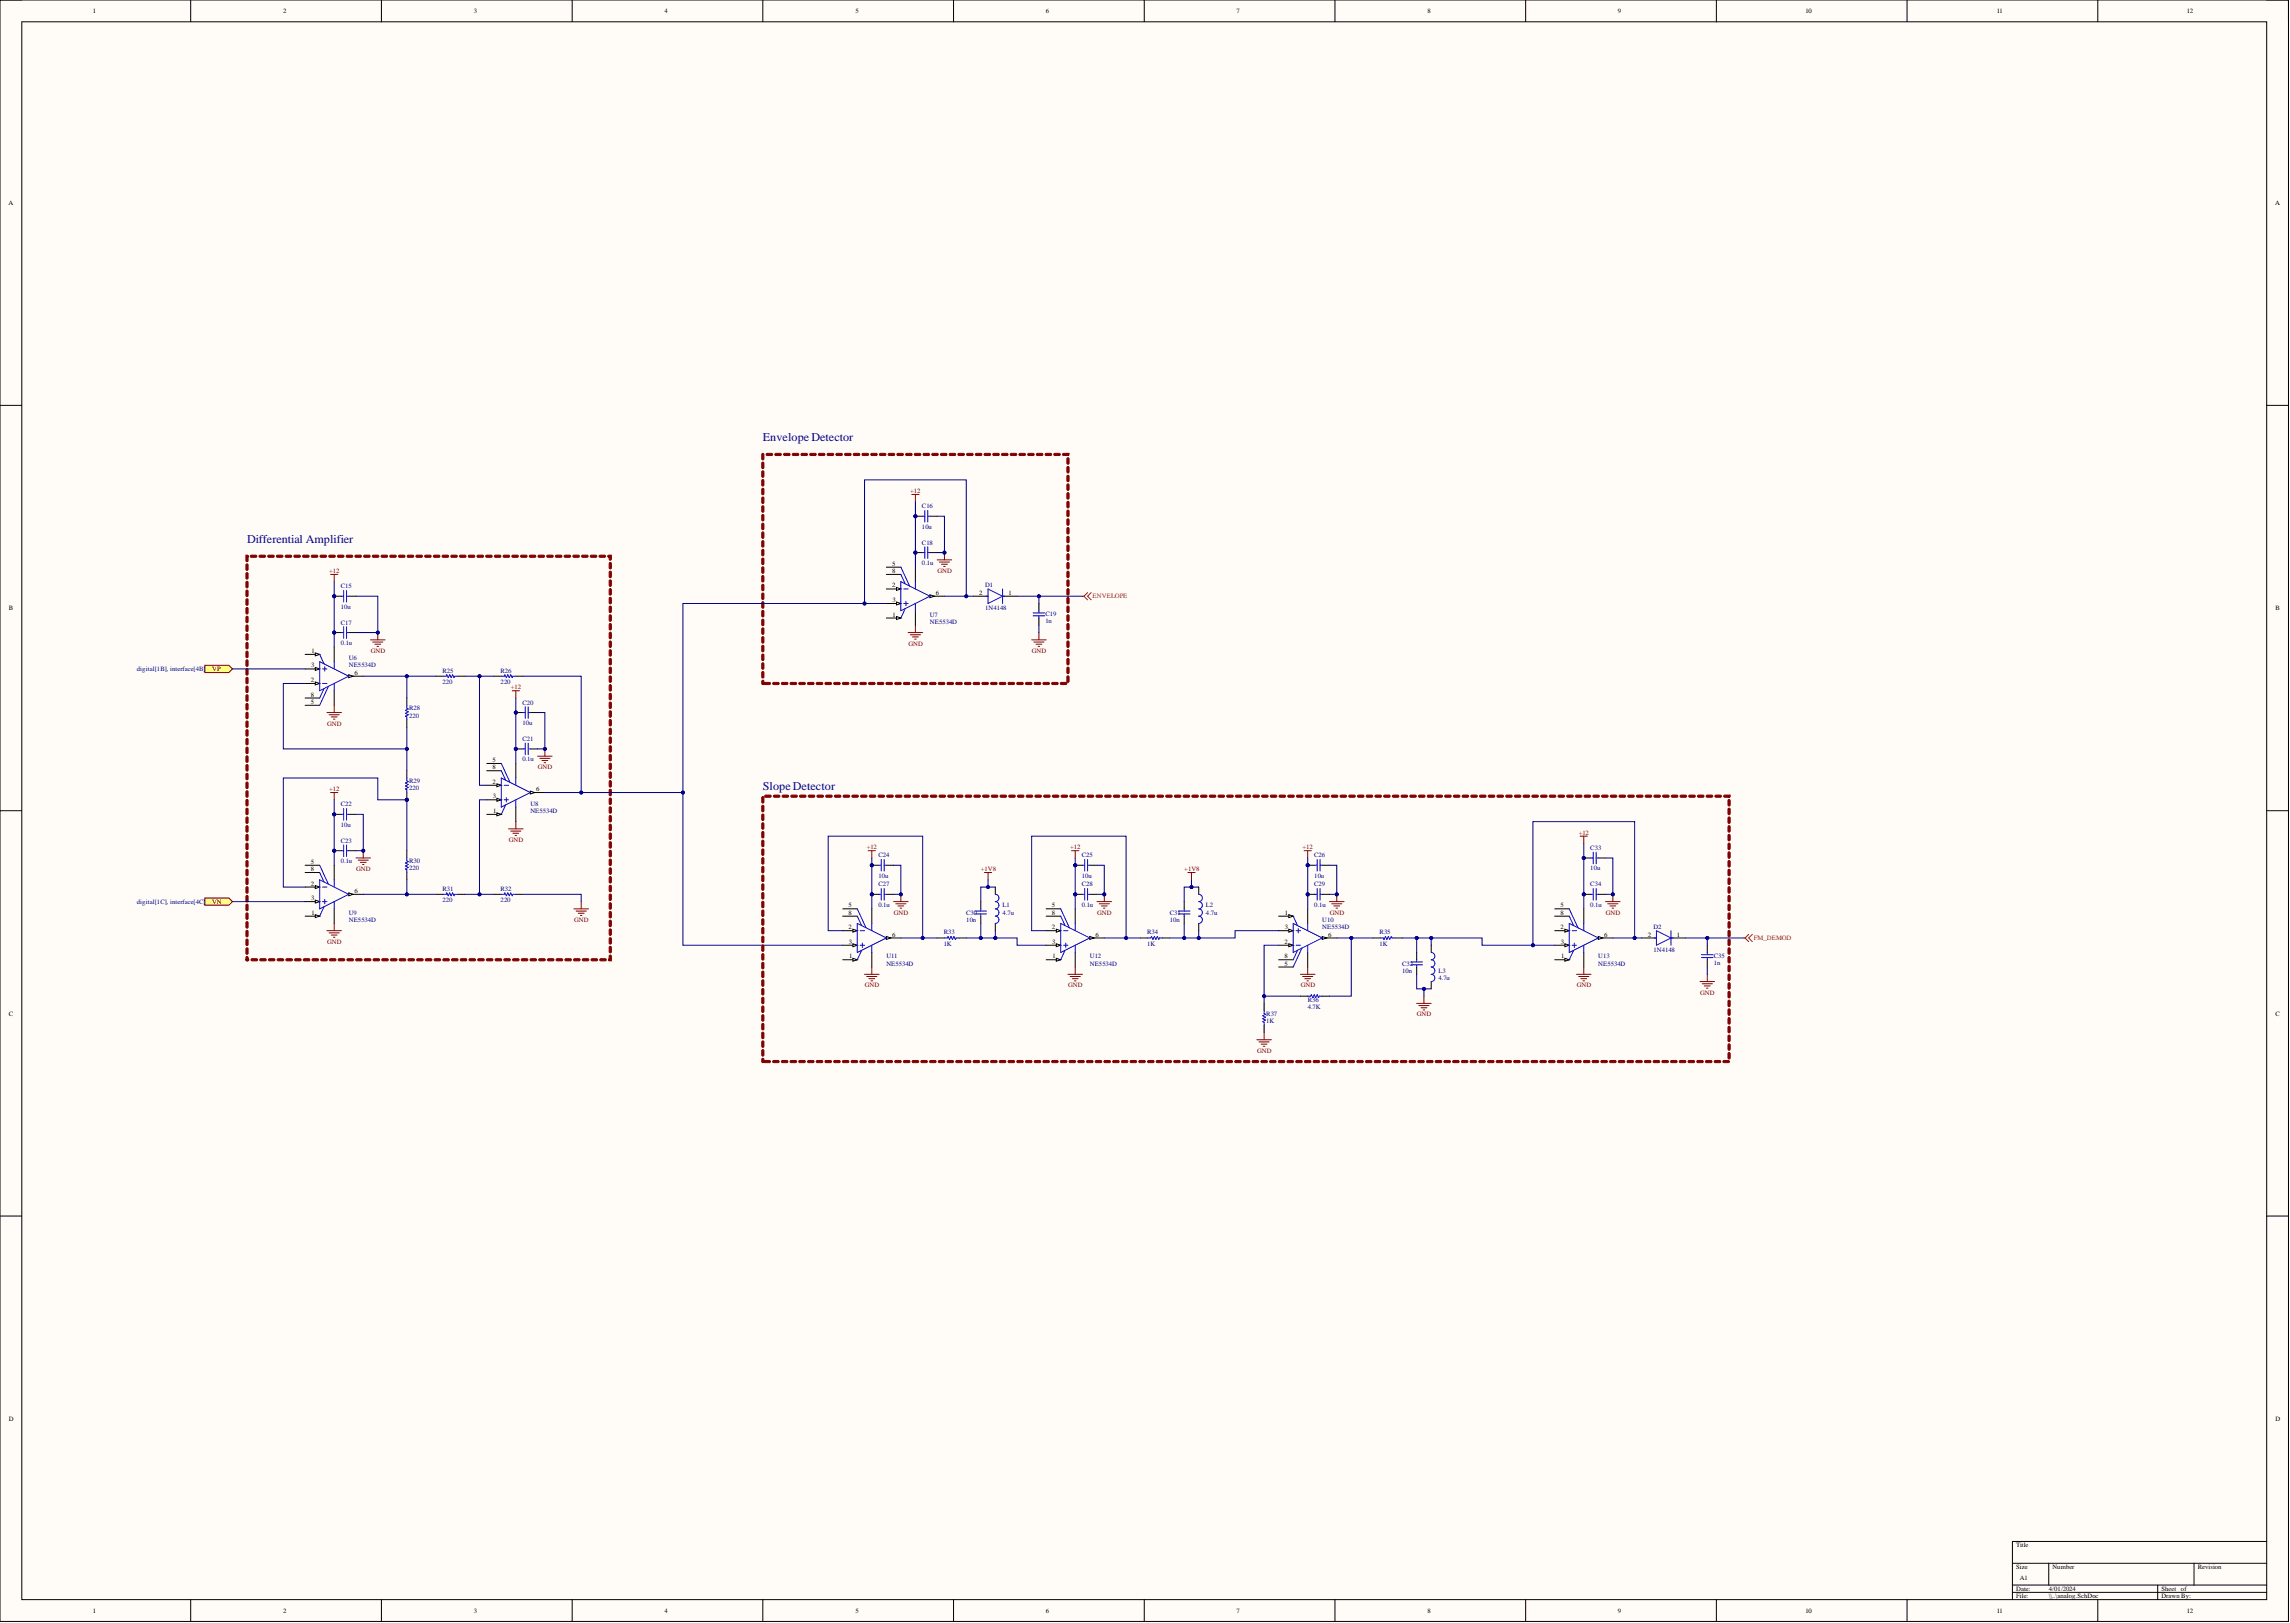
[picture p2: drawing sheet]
<svg xmlns="http://www.w3.org/2000/svg" width="800mm" height="567mm" viewBox="0 0 800 567" stroke-linecap="round" stroke-linejoin="round" font-family="sans-serif">
<defs><g id="words">
<g font-size="4.1" fill="#000080">
<text x="266.4" y="153.9">Envelope Detector</text>
<text x="86.3" y="189.4">Differential Amplifier</text>
<text x="266.4" y="275.7">Slope Detector</text>
</g>
<g font-size="2.3">
<text x="32.5" y="4.6">1</text>
<text x="98.9" y="4.6">2</text>
<text x="165.5" y="4.6">3</text>
<text x="232.1" y="4.6">4</text>
<text x="298.7" y="4.6">5</text>
<text x="365.3" y="4.6">6</text>
<text x="431.8" y="4.6">7</text>
<text x="498.5" y="4.6">8</text>
<text x="565" y="4.6">9</text>
<text x="630.5" y="4.6">10</text>
<text x="697.3" y="4.6">11</text>
<text x="763.7" y="4.6">12</text>
<text x="3" y="71.5">A</text>
<text x="794.6" y="71.5">A</text>
<text x="311.6" y="197.5">5</text>
<text x="311.6" y="200">8</text>
<text x="311.6" y="205.1">2</text>
<text x="326.8" y="207.6">6</text>
<text x="342" y="207.6">2</text>
<text x="352.2" y="207.6">1</text>
<text x="3.1" y="213">B</text>
<text x="311.7" y="210.2">3</text>
<text x="311.7" y="215.2">1</text>
<text x="794.7" y="213">B</text>
<text x="108.8" y="227.9">1</text>
<text x="108.7" y="233">3</text>
<text x="108.6" y="238.1">2</text>
<text x="123.8" y="235.5">6</text>
<text x="108.6" y="245.7">5</text>
<text x="108.6" y="243.2">8</text>
<text x="172" y="266">5</text>
<text x="172" y="268.5">8</text>
<text x="172" y="273.6">2</text>
<text x="172.1" y="278.7">3</text>
<text x="187.2" y="276.2">6</text>
<text x="172.2" y="283.8">1</text>
<text x="108.6" y="301.5">5</text>
<text x="108.6" y="304.1">8</text>
<text x="108.6" y="309.2">2</text>
<text x="123.8" y="311.7">6</text>
<text x="108.7" y="314.2">3</text>
<text x="296.3" y="316.8">5</text>
<text x="367.4" y="316.8">5</text>
<text x="545" y="316.8">5</text>
<text x="108.8" y="319.3">1</text>
<text x="296.3" y="319.3">8</text>
<text x="367.4" y="319.3">8</text>
<text x="448.7" y="319.3">1</text>
<text x="545" y="319.3">8</text>
<text x="296.3" y="324.4">2</text>
<text x="296.4" y="329.5">3</text>
<text x="311.6" y="326.9">6</text>
<text x="367.4" y="324.4">2</text>
<text x="367.5" y="329.5">3</text>
<text x="382.6" y="326.9">6</text>
<text x="448.6" y="329.5">2</text>
<text x="448.7" y="324.4">3</text>
<text x="463.8" y="326.9">6</text>
<text x="545" y="324.4">2</text>
<text x="545.1" y="329.5">3</text>
<text x="560.2" y="326.9">6</text>
<text x="575.4" y="326.9">2</text>
<text x="585.6" y="326.9">1</text>
<text x="296.5" y="334.5">1</text>
<text x="367.6" y="334.5">1</text>
<text x="448.6" y="334.5">8</text>
<text x="545.2" y="334.5">1</text>
<text x="448.6" y="337.1">5</text>
<text x="3" y="354.5">C</text>
<text x="794.7" y="354.5">C</text>
<text x="3" y="496">D</text>
<text x="794.7" y="496">D</text>
<text x="704.1" y="540.1">Title</text>
<text x="704.1" y="547.7">Size</text>
<text x="705.3" y="551.6">A1</text>
<text x="716.8" y="547.7">Number</text>
<text x="767.5" y="547.7">Revision</text>
<text x="704.1" y="555.4">Date:</text>
<text x="704.1" y="557.9">File:</text>
<text x="715.5" y="555.4">4/01/2024</text>
<text x="715.5" y="557.9">\\..\analog.SchDoc</text>
<text x="754.8" y="555.4">Sheet of</text>
<text x="754.8" y="557.9">Drawn By:</text>
<text x="32.5" y="563">1</text>
<text x="98.9" y="563">2</text>
<text x="165.5" y="563">3</text>
<text x="232.1" y="563">4</text>
<text x="298.7" y="563">5</text>
<text x="365.3" y="563">6</text>
<text x="431.8" y="563">7</text>
<text x="498.5" y="563">8</text>
<text x="565" y="563">9</text>
<text x="630.5" y="563">10</text>
<text x="697.3" y="563">11</text>
<text x="763.7" y="563">12</text>
</g>
<g font-size="2.3" fill="#800000">
<text x="317.9" y="172.1">+12</text>
<text x="114.9" y="200">+12</text>
<text x="327.4" y="200">GND</text>
<text x="129.5" y="227.9">GND</text>
<text x="317.2" y="225.4">GND</text>
<text x="360.4" y="227.9">GND</text>
<text x="74.1" y="234.3">VP</text>
<text x="178.4" y="240.6">+12</text>
<text x="114.3" y="253.3">GND</text>
<text x="187.8" y="268.5">GND</text>
<text x="114.9" y="276.2">+12</text>
<text x="177.7" y="293.9">GND</text>
<text x="551.3" y="291.4">+12</text>
<text x="302.7" y="296.5">+12</text>
<text x="373.7" y="296.5">+12</text>
<text x="454.9" y="296.5">+12</text>
<text x="124.4" y="304.1">GND</text>
<text x="342.5" y="304.1">+1V8</text>
<text x="413.6" y="304.1">+1V8</text>
<text x="74.1" y="315.5">VN</text>
<text x="200.5" y="321.8">GND</text>
<text x="312.2" y="319.3">GND</text>
<text x="383.2" y="319.3">GND</text>
<text x="464.4" y="319.3">GND</text>
<text x="560.8" y="319.3">GND</text>
<text x="114.3" y="329.5">GND</text>
<text x="302" y="344.7">GND</text>
<text x="373.1" y="344.7">GND</text>
<text x="454.2" y="344.7">GND</text>
<text x="550.7" y="344.7">GND</text>
<text x="593.8" y="347.2">GND</text>
<text x="494.8" y="354.8">GND</text>
<text x="439" y="367.5">GND</text>
</g>
<g font-size="2.3" fill="#000080">
<text x="322" y="177.4">C16</text>
<text x="322" y="184.5">10u</text>
<text x="322" y="190.1">C18</text>
<text x="322" y="197.2">0.1u</text>
<text x="119" y="205.3">C15</text>
<text x="344" y="204.8">D1</text>
<text x="119" y="212.4">10u</text>
<text x="324.8" y="215.2">U7</text>
<text x="344" y="213">1N4148</text>
<text x="365.1" y="215">C19</text>
<text x="119" y="218">C17</text>
<text x="324.8" y="217.8">NE5534D</text>
<text x="365.1" y="217.5">1n</text>
<text x="119" y="225.1">0.1u</text>
<text x="121.8" y="230.5">U6</text>
<text x="121.8" y="233">NE5534D</text>
<text x="47.8" y="234.3">digital[1B], interface[4B]</text>
<text x="154.5" y="238.8">220</text>
<text x="154.5" y="234.8">R25</text>
<text x="174.8" y="238.8">220</text>
<text x="174.8" y="234.8">R26</text>
<text x="182.4" y="246">C20</text>
<text x="142.8" y="250.5">220</text>
<text x="142.8" y="248">R28</text>
<text x="182.4" y="253.1">10u</text>
<text x="182.4" y="258.6">C21</text>
<text x="182.4" y="265.7">0.1u</text>
<text x="142.8" y="275.9">220</text>
<text x="142.8" y="273.4">R29</text>
<text x="119" y="281.5">C22</text>
<text x="185.2" y="281.2">U8</text>
<text x="185.2" y="283.8">NE5534D</text>
<text x="119" y="288.6">10u</text>
<text x="119" y="294.2">C23</text>
<text x="306.7" y="299.3">C24</text>
<text x="377.8" y="299.3">C25</text>
<text x="459" y="299.3">C26</text>
<text x="555.4" y="296.7">C33</text>
<text x="119" y="301.3">0.1u</text>
<text x="142.8" y="303.8">220</text>
<text x="142.8" y="301.3">R30</text>
<text x="555.4" y="303.8">10u</text>
<text x="154.5" y="310.9">R31</text>
<text x="174.8" y="310.9">R32</text>
<text x="306.7" y="309.4">C27</text>
<text x="306.7" y="306.4">10u</text>
<text x="377.8" y="309.4">C28</text>
<text x="377.8" y="306.4">10u</text>
<text x="459" y="309.4">C29</text>
<text x="459" y="306.4">10u</text>
<text x="555.4" y="309.4">C34</text>
<text x="47.8" y="315.5">digital[1C], interface[4C]</text>
<text x="154.5" y="315">220</text>
<text x="174.8" y="315">220</text>
<text x="306.7" y="316.5">0.1u</text>
<text x="350.1" y="316.8">L1</text>
<text x="377.8" y="316.5">0.1u</text>
<text x="421.2" y="316.8">L2</text>
<text x="459" y="316.5">0.1u</text>
<text x="555.4" y="316.5">0.1u</text>
<text x="121.8" y="319.3">U9</text>
<text x="121.8" y="321.8">NE5534D</text>
<text x="337.4" y="321.8">10n</text>
<text x="337.4" y="319.3">C30</text>
<text x="350.1" y="319.3">4.7u</text>
<text x="408.5" y="321.8">10n</text>
<text x="408.5" y="319.3">C31</text>
<text x="421.2" y="319.3">4.7u</text>
<text x="461.8" y="321.8">U10</text>
<text x="329.6" y="326.2">R33</text>
<text x="400.6" y="326.2">R34</text>
<text x="461.8" y="324.4">NE5534D</text>
<text x="481.8" y="326.2">R35</text>
<text x="577.5" y="324.1">D2</text>
<text x="309.5" y="334.5">U11</text>
<text x="329.6" y="330.2">1K</text>
<text x="380.6" y="334.5">U12</text>
<text x="400.6" y="330.2">1K</text>
<text x="481.8" y="330.2">1K</text>
<text x="558.2" y="334.5">U13</text>
<text x="577.5" y="332.2">1N4148</text>
<text x="598.5" y="334.3">C35</text>
<text x="309.5" y="337.1">NE5534D</text>
<text x="380.6" y="337.1">NE5534D</text>
<text x="489.7" y="339.6">10n</text>
<text x="489.7" y="337.1">C32</text>
<text x="502.4" y="339.6">L3</text>
<text x="558.2" y="337.1">NE5534D</text>
<text x="598.5" y="336.8">1n</text>
<text x="502.4" y="342.1">4.7u</text>
<text x="456.7" y="352.3">4.7K</text>
<text x="456.7" y="349.8">R36</text>
<text x="442.2" y="357.1">1K</text>
<text x="442.2" y="354.6">R37</text>
</g>
<g font-size="2.3" fill="#f00">
<text x="381.6" y="208.9">ENVELOPE</text>
<text x="612.5" y="328.2">FM_DEMOD</text>
</g>
</g></defs>
<path d="M0 0h799.2v566h-799.2z" fill-rule="evenodd" fill="#fffcf8"/>
<path d="M0 0h799.2v566h-799.2z" fill="none" stroke="#000" stroke-width=".35"/>
<path d="M7.6 7.6h784v550.8h-784z" fill-rule="evenodd" fill="#fffcf8"/>
<g fill="none" stroke="#000" stroke-width=".35">
<path d="M0 0h7.6M66.6 0v7.6M133.2 0v7.6M199.8 0v7.6M266.4 0v7.6M333 0v7.6M399.6 0v7.6M466.2 0v7.6M532.8 0v7.6M599.4 0v7.6M666 0v7.6M732.6 0v7.6"/>
<path d="M791.6 0h7.6v7.6M7.6 7.6h784v550.8h-784zM0 141.5h7.6M791.6 141.5h7.6M106.6 228.4h5M0 283h7.6M791.6 283h7.6M0 424.5h7.6M791.6 424.5h7.6M791.6 538.1h-88.8v20.3M66.6 558.4v7.6M133.2 558.4v7.6"/>
<path d="M199.8 558.4v7.6M266.4 558.4v7.6M333 558.4v7.6M399.6 558.4v7.6M466.2 558.4v7.6M532.8 558.4v7.6M599.4 558.4v7.6M666 558.4v7.6M702.8 545.7h88.8M702.8 553.3h88.8M702.8 555.9h88.8M715.5 545.7v7.6"/>
<path d="M732.6 558.4v7.6M753.5 553.3v5.1M766.2 545.7v7.6M799.2 558.4v7.6"/>
</g>
<path d="M110.1 227.9l1.5 .5-1.5 .5z" fill="#f8fcff"/>
<path d="M106.6 238.6h5M110.1 227.9l1.5 .5-1.5 .5z" fill="none" stroke="#000" stroke-width=".35"/>
<path d="M110.1 238.1l1.5 .5-1.5 .5z" fill="#f8fcff"/>
<path d="M106.6 233.5h5M110.1 238.1l1.5 .5-1.5 .5z" fill="none" stroke="#000" stroke-width=".35"/>
<path d="M110.1 233l1.5 .5-1.5 .5z" fill="#f8fcff"/>
<path d="M110.1 233l1.5 .5-1.5 .5zM116.7 225.9v5.1M121.8 236.1h5.1M106.6 246.2h5" fill="none" stroke="#000" stroke-width=".35"/>
<path d="M121.8 235.5l1.5 .6-1.5 .5z" fill="#f8fcff"/>
<path d="M121.8 235.5l1.5 .6-1.5 .5zM106.6 243.7h5M116.7 241.1v5.1" fill="none" stroke="#000" stroke-width=".35"/>
<path d="M111.6 231l10.2 5.1-10.2 5zM111.6 228.4l1.6 3.3M112.7 238.6h1.5M112.7 233.5h1.5M113.4 232.8v1.5M114.7 239.6l-3.1 6.6M116.7 231v2.5M116.7 238.6v2.5M113.2 240.4l-1.6 3.3" fill="none" stroke="#00f" stroke-width=".35"/>
<path d="M115.4 200.5h2.6M116.7 200.5v2.6M114.2 248.7h5M114.9 249.5h3.6M115.7 250.3h2M116.5 251h.5M116.7 246.2v2.5" fill="none" stroke="#800000" stroke-width=".35"/>
<circle cx="116.7" cy="220.8" r=".51" fill="#000080"/>
<circle cx="116.7" cy="220.8" r=".51" fill="none" stroke="#000080" stroke-width=".35"/>
<path d="M116.7 220.8h2.5" fill="none" stroke="#000" stroke-width=".35"/>
<circle cx="116.7" cy="220.8" r=".51" fill="#000080"/>
<circle cx="116.7" cy="220.8" r=".51" fill="none" stroke="#000080" stroke-width=".35"/>
<path d="M121.8 220.8h2.5" fill="none" stroke="#000" stroke-width=".35"/>
<path d="M120 218.8v4.1M121 218.8v4.1M119.2 220.8h.8M121 220.8h.8" fill="none" stroke="#00f" stroke-width=".35"/>
<circle cx="116.7" cy="208.1" r=".51" fill="#000080"/>
<circle cx="116.7" cy="208.1" r=".51" fill="none" stroke="#000080" stroke-width=".35"/>
<path d="M116.7 208.1h2.5" fill="none" stroke="#000" stroke-width=".35"/>
<circle cx="116.7" cy="208.1" r=".51" fill="#000080"/>
<circle cx="116.7" cy="208.1" r=".51" fill="none" stroke="#000080" stroke-width=".35"/>
<path d="M121.8 208.1h2.5" fill="none" stroke="#000" stroke-width=".35"/>
<path d="M119.2 208.1h.8M120 206.1v4.1M121 206.1v4.1M121 208.1h.8" fill="none" stroke="#00f" stroke-width=".35"/>
<path d="M129.4 223.4h5.1M130.2 224.1h3.5M130.9 224.9h2M131.7 225.6h.5M131.9 220.8v2.6" fill="none" stroke="#800000" stroke-width=".35"/>
<circle cx="131.9" cy="220.8" r=".51" fill="#000080"/>
<circle cx="131.9" cy="220.8" r=".51" fill="none" stroke="#000080" stroke-width=".35"/>
<path d="M115.4 276.7h2.6M116.7 276.7v2.5M114.2 324.9h5M114.9 325.7h3.6M115.7 326.4h2M116.5 327.2h.5M116.7 322.4v2.5" fill="none" stroke="#800000" stroke-width=".35"/>
<circle cx="116.7" cy="297" r=".51" fill="#000080"/>
<circle cx="116.7" cy="297" r=".51" fill="none" stroke="#000080" stroke-width=".35"/>
<path d="M116.7 297h2.5" fill="none" stroke="#000" stroke-width=".35"/>
<circle cx="116.7" cy="297" r=".51" fill="#000080"/>
<circle cx="116.7" cy="297" r=".51" fill="none" stroke="#000080" stroke-width=".35"/>
<path d="M121.8 297h2.5" fill="none" stroke="#000" stroke-width=".35"/>
<path d="M119.2 297h.8M120 294.9v4.1M121 294.9v4.1M121 297h.8" fill="none" stroke="#00f" stroke-width=".35"/>
<circle cx="116.7" cy="284.3" r=".51" fill="#000080"/>
<circle cx="116.7" cy="284.3" r=".51" fill="none" stroke="#000080" stroke-width=".35"/>
<path d="M116.7 284.3h2.5" fill="none" stroke="#000" stroke-width=".35"/>
<circle cx="116.7" cy="284.3" r=".51" fill="#000080"/>
<circle cx="116.7" cy="284.3" r=".51" fill="none" stroke="#000080" stroke-width=".35"/>
<path d="M121.8 284.3h2.5" fill="none" stroke="#000" stroke-width=".35"/>
<path d="M119.2 284.3h.8M120 282.2v4.1M121 282.2v4.1M121 284.3h.8" fill="none" stroke="#00f" stroke-width=".35"/>
<path d="M124.3 299.5h5.1M126.9 297v2.5M125.1 300.3h3.5M125.8 301h2.1M126.6 301.8h.5" fill="none" stroke="#800000" stroke-width=".35"/>
<circle cx="126.9" cy="297" r=".51" fill="#000080"/>
<circle cx="126.9" cy="297" r=".51" fill="none" stroke="#000080" stroke-width=".35"/>
<path d="M178.9 241.1h2.5M180.1 241.1v2.6M177.6 289.4h5.1M178.4 290.1h3.5M179.1 290.9h2.1M179.9 291.6h.5M180.1 286.8v2.6" fill="none" stroke="#800000" stroke-width=".35"/>
<circle cx="180.1" cy="261.4" r=".51" fill="#000080"/>
<circle cx="180.1" cy="261.4" r=".51" fill="none" stroke="#000080" stroke-width=".35"/>
<path d="M180.1 261.4h2.6" fill="none" stroke="#000" stroke-width=".35"/>
<circle cx="180.1" cy="261.4" r=".51" fill="#000080"/>
<circle cx="180.1" cy="261.4" r=".51" fill="none" stroke="#000080" stroke-width=".35"/>
<path d="M185.2 261.4h2.6" fill="none" stroke="#000" stroke-width=".35"/>
<path d="M183.4 259.4v4.1M184.5 259.4v4.1M182.7 261.4h.7M184.5 261.4h.7" fill="none" stroke="#00f" stroke-width=".35"/>
<circle cx="180.1" cy="248.7" r=".51" fill="#000080"/>
<circle cx="180.1" cy="248.7" r=".51" fill="none" stroke="#000080" stroke-width=".35"/>
<path d="M180.1 248.7h2.6" fill="none" stroke="#000" stroke-width=".35"/>
<circle cx="180.1" cy="248.7" r=".51" fill="#000080"/>
<circle cx="180.1" cy="248.7" r=".51" fill="none" stroke="#000080" stroke-width=".35"/>
<path d="M185.2 248.7h2.6" fill="none" stroke="#000" stroke-width=".35"/>
<path d="M182.7 248.7h.7M183.4 246.7v4.1M184.5 246.7v4.1M184.5 248.7h.7" fill="none" stroke="#00f" stroke-width=".35"/>
<path d="M187.8 264h5M188.5 264.7h3.6M189.3 265.5h2M190 266.3h.5M190.3 261.4v2.6" fill="none" stroke="#800000" stroke-width=".35"/>
<circle cx="190.3" cy="261.4" r=".51" fill="#000080"/>
<circle cx="190.3" cy="261.4" r=".51" fill="none" stroke="#000080" stroke-width=".35"/>
<path d="M71.5 232.2h8.4l1.3 1.3-1.3 1.3h-8.4z" fill-rule="evenodd" fill="#ffff80"/>
<path d="M71.5 232.2h8.4l1.3 1.3-1.3 1.3h-8.4z" fill="none" stroke="#800000" stroke-width=".35"/>
<path d="M71.5 313.5h8.4l1.3 1.2-1.3 1.3h-8.4z" fill-rule="evenodd" fill="#ffff80"/>
<path d="M71.5 313.5h8.4l1.3 1.2-1.3 1.3h-8.4z" fill="none" stroke="#800000" stroke-width=".35"/>
<path d="M106.6 319.8h5" fill="none" stroke="#000" stroke-width=".35"/>
<path d="M110.1 319.3l1.5 .5-1.5 .5z" fill="#f8fcff"/>
<path d="M106.6 309.7h5M110.1 319.3l1.5 .5-1.5 .5z" fill="none" stroke="#000" stroke-width=".35"/>
<path d="M110.1 309.2l1.5 .5-1.5 .5z" fill="#f8fcff"/>
<path d="M106.6 314.7h5M110.1 309.2l1.5 .5-1.5 .5z" fill="none" stroke="#000" stroke-width=".35"/>
<path d="M110.1 314.2l1.5 .5-1.5 .5z" fill="#f8fcff"/>
<path d="M106.6 302h5M110.1 314.2l1.5 .5-1.5 .5zM116.7 317.3v5.1M121.8 312.2h5.1" fill="none" stroke="#000" stroke-width=".35"/>
<path d="M121.8 311.7l1.5 .5-1.5 .5z" fill="#f8fcff"/>
<path d="M106.6 304.6h5M116.7 302v5.1M121.8 311.7l1.5 .5-1.5 .5z" fill="none" stroke="#000" stroke-width=".35"/>
<path d="M111.6 307.1l10.2 5.1-10.2 5.1zM111.6 304.6l1.6 3.3M111.6 302l3.1 6.6M112.7 309.7h1.5M112.7 314.7h1.5M113.2 316.5l-1.6 3.3M113.4 314v1.5M116.7 307.1v2.6M116.7 314.7v2.6" fill="none" stroke="#00f" stroke-width=".35"/>
<circle cx="142.1" cy="279.2" r=".51" fill="#000080"/>
<circle cx="142.1" cy="279.2" r=".51" fill="none" stroke="#000080" stroke-width=".35"/>
<path d="M142.1 269v2.6M142.1 276.7v2.5" fill="none" stroke="#000" stroke-width=".35"/>
<circle cx="142.1" cy="279.2" r=".51" fill="#000080"/>
<circle cx="142.1" cy="279.2" r=".51" fill="none" stroke="#000080" stroke-width=".35"/>
<path d="M154.8 236.1h1l.2-.6 .5 1.1 .6-1.1 .5 1.1 .5-1.1 .5 1.1 .2-.5h1M175.1 236.1h1l.2-.6 .5 1.1 .6-1.1 .5 1.1 .5-1.1 .5 1.1 .2-.5h1M142.1 246.2v1l.5 .3-1 .5 1 .5-1 .5 1 .5-1 .5 .5 .3v1M142.1 271.6v1l.5 .3-1 .5 1 .5-1 .5 1 .5-1 .5 .5 .2v1.1M142.1 299.5v1l.5 .3-1 .5 1 .5-1 .5 1 .5-1 .5 .5 .3v1M154.8 312.2h1l.2-.5 .5 1 .6-1 .5 1 .5-1 .5 1 .2-.5h1M175.1 312.2h1l.2-.5 .5 1 .6-1 .5 1 .5-1 .5 1 .2-.5h1" fill="none" stroke="#00f" stroke-width=".35"/>
<g fill="none" stroke="#000" stroke-width=".35">
<path d="M152.2 236.1h2.6M159.8 236.1h2.6M172.5 236.1h2.6M180.1 236.1h2.6M142.1 243.7v2.5M142.1 251.3v2.5M142.1 297v2.5M170 284.3h5.1M142.1 304.6v2.5M152.2 312.2h2.6M159.8 312.2h2.6M172.5 312.2h2.6"/>
<path d="M180.1 312.2h2.6"/>
</g>
<path d="M200.4 317.3h5.1M201.2 318h3.6M202 318.8h2M202.7 319.6h.5M203 314.7v2.6" fill="none" stroke="#800000" stroke-width=".35"/>
<path d="M86.1 334h.4l.1 .3v.9l-.3 .2-.4-.4zM86.1 330.9h.4l.1 .3v1.6l-.3 .3-.4-.3zM86.1 327.9h.4l.1 .3v1.5l-.3 .4-.4-.4zM86.1 324.8h.4l.1 .3v1.6l-.3 .3-.4-.3zM86.1 321.8h.4l.1 .3v1.5l-.3 .4-.4-.4zM86.1 318.7h.4l.1 .4v1.5l-.3 .4-.4-.4zM86.1 315.7h.4l.1 .3v1.5l-.3 .4-.4-.4zM86.1 312.6h.4l.1 .4v1.5l-.3 .4-.4-.4zM86.1 309.6h.4l.1 .3v1.5l-.3 .4-.4-.4zM86.1 306.5h.4l.1 .4v1.5l-.3 .4-.4-.4zM86.1 303.5h.4l.1 .3v1.5l-.3 .4-.4-.4zM86.1 300.4h.4l.1 .4v1.5l-.3 .4-.4-.4zM86.1 297.4h.4l.1 .3v1.6l-.3 .3-.4-.3zM86.1 294.4h.4l.1 .3v1.5l-.3 .4-.4-.4zM86.1 291.3h.4l.1 .3v1.6l-.3 .3-.4-.3zM86.1 288.3h.4l.1 .3v1.5l-.3 .4-.4-.4zM86.1 285.2h.4l.1 .3v1.6l-.3 .4-.4-.4zM86.1 282.2h.4l.1 .3v1.5l-.3 .4-.4-.4zM86.1 279.1h.4l.1 .4v1.5l-.3 .4-.4-.4zM86.1 276.1h.4l.1 .3v1.5l-.3 .4-.4-.4zM86.1 273h.4l.1 .4v1.5l-.3 .4-.4-.4zM86.1 270h.4l.1 .3v1.5l-.3 .4-.4-.4zM86.1 266.9h.4l.1 .4v1.5l-.3 .4-.4-.4zM86.1 263.9h.4l.1 .3v1.5l-.3 .4-.4-.4zM86.1 260.9h.4l.1 .3v1.5l-.3 .4-.4-.4zM86.1 257.8h.4l.1 .3v1.6l-.3 .3-.4-.3zM86.1 254.8h.4l.1 .3v1.5l-.3 .4-.4-.4zM86.1 251.7h.4l.1 .3v1.6l-.3 .3-.4-.3zM86.1 248.7h.4l.1 .3v1.5l-.3 .4-.4-.4zM86.1 245.6h.4l.1 .4v1.5l-.3 .4-.4-.4zM86.1 242.6h.4l.1 .3v1.5l-.3 .4-.4-.4zM86.1 239.5h.4l.1 .4v1.5l-.3 .4-.4-.4zM86.1 236.5h.4l.1 .3v1.5l-.3 .4-.4-.4zM86.1 233.4h.4l.1 .4v1.5l-.3 .4-.4-.4zM86.1 230.4h.4l.1 .3v1.5l-.3 .4-.4-.4zM86.1 227.3h.4l.1 .4v1.5l-.3 .4-.4-.4zM86.1 224.3h.4l.1 .3v1.6l-.3 .3-.4-.3zM86.1 221.3h.4l.1 .3v1.5l-.3 .4-.4-.4zM86.1 218.2h.4l.1 .3v1.6l-.3 .3-.4-.3zM86.1 215.2h.4l.1 .3v1.5l-.3 .4-.4-.4zM86.1 212.1h.4l.1 .3v1.6l-.3 .4-.4-.4zM86.1 209.1h.4l.1 .3v1.5l-.3 .4-.4-.4zM86.1 206h.4l.1 .4v1.5l-.3 .4-.4-.4zM86.1 203h.4l.1 .3v1.5l-.3 .4-.4-.4zM86.1 199.9h.4l.1 .4v1.5l-.3 .4-.4-.4zM86.1 196.9h.4l.1 .3v1.5l-.3 .4-.4-.4zM85.9 193.8h.6l.1 .4-.3 .4 .3-.4v1.5l-.3 .4-.4-.4zM87.6 193.8h1.7l.4 .4-.4 .4h-1.5l-.4-.4zM90.6 193.8h1.8l.3 .4-.3 .4h-1.6l-.3-.4zM93.7 193.8h1.7l.4 .4-.4 .4h-1.5l-.4-.4zM96.7 193.8h1.7l.4 .4-.4 .4h-1.5l-.4-.4zM99.8 193.8h1.7l.4 .4-.4 .4h-1.5l-.4-.4zM102.8 193.8h1.7l.4 .4-.4 .4h-1.5l-.4-.4zM105.9 193.8h1.7l.4 .4-.4 .4h-1.5l-.4-.4zM108.9 193.8h1.7l.4 .4-.4 .4h-1.5l-.4-.4zM112 193.8h1.7l.3 .4-.3 .4h-1.6l-.3-.4zM115 193.8h1.7l.4 .4-.4 .4h-1.5l-.4-.4zM118 193.8h1.8l.3 .4-.3 .4h-1.6l-.3-.4zM121.1 193.8h1.7l.4 .4-.4 .4h-1.5l-.4-.4zM124.1 193.8h1.7l.4 .4-.4 .4h-1.5l-.4-.4zM127.2 193.8h1.7l.4 .4-.4 .4h-1.5l-.4-.4zM130.2 193.8h1.7l.4 .4-.4 .4h-1.5l-.4-.4zM133.3 193.8h1.7l.4 .4-.4 .4h-1.5l-.4-.4zM136.3 193.8h1.7l.4 .4-.4 .4h-1.5l-.4-.4zM139.4 193.8h1.7l.3 .4-.3 .4h-1.6l-.3-.4zM142.4 193.8h1.7l.4 .4-.4 .4h-1.5l-.4-.4zM145.4 193.8h1.8l.3 .4-.3 .4h-1.6l-.3-.4zM148.5 193.8h1.7l.4 .4-.4 .4h-1.5l-.4-.4zM151.5 193.8h1.7l.4 .4-.4 .4h-1.5l-.4-.4zM154.6 193.8h1.7l.4 .4-.4 .4h-1.5l-.4-.4zM157.6 193.8h1.7l.4 .4-.4 .4h-1.5l-.4-.4zM160.7 193.8h1.7l.4 .4-.4 .4h-1.5l-.4-.4zM163.7 193.8h1.7l.4 .4-.4 .4h-1.5l-.4-.4zM166.8 193.8h1.7l.4 .4-.4 .4h-1.6l-.3-.4zM169.8 193.8h1.7l.4 .4-.4 .4h-1.5l-.4-.4zM172.8 193.8h1.8l.3 .4-.3 .4h-1.6l-.3-.4zM175.9 193.8h1.7l.4 .4-.4 .4h-1.5l-.4-.4zM178.9 193.8h1.7l.4 .4-.4 .4h-1.5l-.4-.4zM182 193.8h1.7l.4 .4-.4 .4h-1.5l-.4-.4zM185 193.8h1.7l.4 .4-.4 .4h-1.5l-.4-.4zM188.1 193.8h1.7l.4 .4-.4 .4h-1.5l-.4-.4zM191.1 193.8h1.7l.4 .4-.4 .4h-1.5l-.4-.4zM194.2 193.8h1.7l.4 .4-.4 .4h-1.6l-.3-.4zM197.2 193.8h1.7l.4 .4-.4 .4h-1.5l-.4-.4zM200.3 193.8h1.7l.3 .4-.3 .4h-1.6l-.3-.4zM203.3 193.8h1.7l.4 .4-.4 .4h-1.5l-.4-.4zM206.3 193.8h1.8l.3 .4-.3 .4h-1.6l-.4-.4zM209.4 193.8h1.7l.4 .4-.4 .4h-1.5l-.4-.4zM212.4 193.8h1.1l-.2 1.7-.5-.1-.1-1.2 .4 .4-.8-.2zM212.9 196.4h.4l.2 .3v1.5l-.4 .4-.4-.4zM212.9 199.4h.4l.2 .4v1.5l-.4 .4-.4-.4zM212.9 202.5h.4l.2 .3v1.5l-.4 .4-.4-.4zM212.9 205.5h.4l.2 .3v1.6l-.4 .4-.4-.4zM212.9 208.6h.4l.2 .3v1.5l-.4 .4-.4-.4zM212.9 211.6h.4l.2 .3v1.6l-.4 .3-.4-.3zM212.9 214.7h.4l.2 .3v1.5l-.4 .4-.4-.4zM212.9 217.7h.4l.2 .3v1.6l-.4 .3-.4-.3zM212.9 220.7h.4l.2 .4v1.5l-.4 .4-.4-.4zM212.9 223.8h.4l.2 .3v1.5l-.4 .4-.4-.4zM212.9 226.8h.4l.2 .4v1.5l-.4 .4-.4-.4zM212.9 229.9h.4l.2 .3v1.5l-.4 .4-.4-.4zM212.9 232.9h.4l.2 .4v1.5l-.4 .4-.4-.4zM212.9 236h.4l.2 .3v1.5l-.4 .4-.4-.4zM212.9 239h.4l.2 .4v1.5l-.4 .4-.4-.4zM212.9 242.1h.4l.2 .3v1.5l-.4 .4-.4-.4zM212.9 245.1h.4l.2 .3v1.6l-.4 .3-.4-.3zM212.9 248.2h.4l.2 .3v1.5l-.4 .4-.4-.4zM212.9 251.2h.4l.2 .3v1.6l-.4 .3-.4-.3zM212.9 254.3h.4l.2 .3v1.5l-.4 .4-.4-.4zM212.9 257.3h.4l.2 .3v1.5l-.4 .4-.4-.4zM212.9 260.3h.4l.2 .4v1.5l-.4 .4-.4-.4zM212.9 263.4h.4l.2 .3v1.5l-.4 .4-.4-.4zM212.9 266.4h.4l.2 .4v1.5l-.4 .4-.4-.4zM212.9 269.5h.4l.2 .3v1.5l-.4 .4-.4-.4zM212.9 272.5h.4l.2 .4v1.5l-.4 .4-.4-.4zM212.9 275.6h.4l.2 .3v1.5l-.4 .4-.4-.4zM212.9 278.6h.4l.2 .3v1.6l-.4 .4-.4-.4zM212.9 281.7h.4l.2 .3v1.5l-.4 .4-.4-.4zM212.9 284.7h.4l.2 .3v1.6l-.4 .3-.4-.3zM212.9 287.8h.4l.2 .3v1.5l-.4 .4-.4-.4zM212.9 290.8h.4l.2 .3v1.6l-.4 .3-.4-.3zM212.9 293.8h.4l.2 .4v1.5l-.4 .4-.4-.4zM212.9 296.9h.4l.2 .3v1.5l-.4 .4-.4-.4zM212.9 299.9h.4l.2 .4v1.5l-.4 .4-.4-.4zM212.9 303h.4l.2 .3v1.5l-.4 .4-.4-.4zM212.9 306h.4l.2 .4v1.5l-.4 .4-.4-.4zM212.9 309.1h.4l.2 .3v1.5l-.4 .4-.4-.4zM212.9 312.1h.4l.2 .4v1.5l-.4 .4-.4-.4zM212.9 315.2h.4l.2 .3v1.5l-.4 .4-.4-.4zM212.9 318.2h.4l.2 .3v1.6l-.4 .3-.4-.3zM212.9 321.3h.4l.2 .3v1.5l-.4 .4-.4-.4zM212.9 324.3h.4l.2 .3v1.6l-.4 .3-.4-.3zM212.9 327.4h.4l.2 .3v1.5l-.4 .4-.4-.4zM212.9 330.4h.4l.2 .3v1.5l-.4 .4-.4-.4zM212.9 333.4l.6 .2v1.8l-1-.2 .2-.5h.4l-.4 .3zM209.6 334.7h1.7l.4 .3-.4 .4h-1.5l-.4-.4zM206.6 334.7h1.7l.4 .3-.4 .4h-1.5l-.4-.4zM203.5 334.7h1.8l.3 .3-.3 .4h-1.6l-.3-.4zM200.5 334.7h1.7l.4 .3-.4 .4h-1.5l-.4-.4zM197.5 334.7h1.7l.4 .3-.4 .4h-1.6l-.3-.4zM194.4 334.7h1.7l.4 .3-.4 .4h-1.5l-.4-.4zM191.4 334.7h1.7l.4 .3-.4 .4h-1.5l-.4-.4zM188.3 334.7h1.7l.4 .3-.4 .4h-1.5l-.4-.4zM185.3 334.7h1.7l.4 .3-.4 .4h-1.5l-.4-.4zM182.2 334.7h1.7l.4 .3-.4 .4h-1.5l-.4-.4zM179.2 334.7h1.7l.4 .3-.4 .4h-1.5l-.4-.4zM176.1 334.7h1.8l.3 .3-.3 .4h-1.6l-.3-.4zM173.1 334.7h1.7l.4 .3-.4 .4h-1.5l-.4-.4zM170.1 334.7h1.7l.3 .3-.3 .4h-1.6l-.3-.4zM167 334.7h1.7l.4 .3-.4 .4h-1.5l-.4-.4zM164 334.7h1.7l.4 .3-.4 .4h-1.5l-.4-.4zM160.9 334.7h1.7l.4 .3-.4 .4h-1.5l-.4-.4zM157.9 334.7h1.7l.4 .3-.4 .4h-1.5l-.4-.4zM154.8 334.7h1.7l.4 .3-.4 .4h-1.5l-.4-.4zM151.8 334.7h1.7l.4 .3-.4 .4h-1.5l-.4-.4zM148.7 334.7h1.8l.3 .3-.3 .4h-1.6l-.3-.4zM145.7 334.7h1.7l.4 .3-.4 .4h-1.5l-.4-.4zM142.7 334.7h1.7l.3 .3-.3 .4h-1.6l-.3-.4zM139.6 334.7h1.7l.4 .3-.4 .4h-1.5l-.4-.4zM136.6 334.7h1.7l.4 .3-.4 .4h-1.5l-.4-.4zM133.5 334.7h1.7l.4 .3-.4 .4h-1.5l-.4-.4zM130.5 334.7h1.7l.4 .3-.4 .4h-1.5l-.4-.4zM127.4 334.7h1.7l.4 .3-.4 .4h-1.5l-.4-.4zM124.4 334.7h1.7l.4 .3-.4 .4h-1.5l-.4-.4zM121.3 334.7h1.8l.3 .3-.3 .4h-1.6l-.3-.4zM118.3 334.7h1.7l.4 .3-.4 .4h-1.5l-.4-.4zM115.3 334.7h1.7l.3 .3-.3 .4h-1.6l-.3-.4zM112.2 334.7h1.7l.4 .3-.4 .4h-1.5l-.4-.4zM109.2 334.7h1.7l.4 .3-.4 .4h-1.5l-.4-.4zM106.1 334.7h1.7l.4 .3-.4 .4h-1.5l-.4-.4zM103.1 334.7h1.7l.4 .3-.4 .4h-1.5l-.4-.4zM100 334.7h1.7l.4 .3-.4 .4h-1.5l-.4-.4zM97 334.7h1.7l.4 .3-.4 .4h-1.5l-.4-.4zM93.9 334.7h1.8l.3 .3-.3 .4h-1.6l-.4-.4zM90.9 334.7h1.7l.4 .3-.4 .4h-1.5l-.4-.4zM87.9 334.7h1.7l.3 .3-.3 .4h-1.6l-.3-.4zM85.9 335a.46 .46 0 0 1 .9 0 .46 .46 0 0 1-.9 0z" fill="#800000" stroke="#800000" stroke-width=".35"/>
<path d="M173.5 283.8l1.6 .5-1.6 .5z" fill="#f8fcff"/>
<path d="M170 274.1h5.1M173.5 283.8l1.6 .5-1.6 .5z" fill="none" stroke="#000" stroke-width=".35"/>
<path d="M173.5 273.6l1.6 .5-1.6 .5z" fill="#f8fcff"/>
<path d="M170 279.2h5.1M173.5 273.6l1.6 .5-1.6 .5z" fill="none" stroke="#000" stroke-width=".35"/>
<path d="M173.5 278.7l1.6 .5-1.6 .5z" fill="#f8fcff"/>
<path d="M170 266.5h5.1M173.5 278.7l1.6 .5-1.6 .5zM185.2 276.7h5.1M180.1 281.7v5.1" fill="none" stroke="#000" stroke-width=".35"/>
<path d="M185.2 276.2l1.5 .5-1.5 .5z" fill="#f8fcff"/>
<path d="M170 269h5.1M180.1 266.5v5.1M185.2 276.2l1.5 .5-1.5 .5z" fill="none" stroke="#000" stroke-width=".35"/>
<path d="M175.1 271.6l10.1 5.1-10.1 5zM175.1 269l1.5 3.3M175.1 266.5l3 6.6M176.1 274.1h1.5M176.1 279.2h1.5M176.8 278.4v1.6M180.1 271.6v2.5M180.1 279.2v2.5M176.6 281l-1.5 3.3" fill="none" stroke="#00f" stroke-width=".35"/>
<path d="M378 208.1h.6M378.6 208.1l1.2 1.3M379.8 206.9l-1.2 1.2M381.1 206.9l-1.3 1.2 1.3 1.3" fill="none" stroke="#f00" stroke-width=".35"/>
<path d="M266.2 237.5h.4l.2 .3-.1 1-.3 .2-.4-.4zM266.2 234.5h.4l.2 .3v1.5l-.4 .4-.4-.4zM266.2 231.4h.4l.2 .3v1.6l-.4 .3-.4-.3zM266.2 228.4h.4l.2 .3v1.5l-.4 .4-.4-.4zM266.2 225.3h.4l.2 .3v1.6l-.4 .3-.4-.3zM266.2 222.3h.4l.2 .3v1.5l-.4 .4-.4-.4zM266.2 219.2h.4l.2 .4v1.5l-.4 .4-.4-.4zM266.2 216.2h.4l.2 .3v1.5l-.4 .4-.4-.4zM266.2 213.1h.4l.2 .4v1.5l-.4 .4-.4-.4zM266.2 210.1h.4l.2 .3v1.5l-.4 .4-.4-.4zM266.2 207h.4l.2 .4v1.5l-.4 .4-.4-.4zM266.2 204h.4l.2 .3v1.5l-.4 .4-.4-.4zM266.2 201h.4l.2 .3v1.5l-.4 .4-.4-.4zM266.2 197.9h.4l.2 .3v1.6l-.4 .3-.4-.3zM266.2 194.9h.4l.2 .3v1.5l-.4 .4-.4-.4zM266.2 191.8h.4l.2 .3v1.6l-.4 .3-.4-.3zM266.2 188.8h.4l.2 .3v1.5l-.4 .4-.4-.4zM266.2 185.7h.4l.2 .3v1.6l-.4 .4-.4-.4zM266.2 182.7h.4l.2 .3v1.5l-.4 .4-.4-.4zM266.2 179.6h.4l.2 .4v1.5l-.4 .4-.4-.4zM266.2 176.6h.4l.2 .3v1.5l-.4 .4-.4-.4zM266.2 173.5h.4l.2 .4v1.5l-.4 .4-.4-.4zM266.2 170.5h.4l.2 .3v1.5l-.4 .4-.4-.4zM266.2 167.4h.4l.2 .4v1.5l-.4 .4-.4-.4zM266.2 164.4h.4l.2 .3v1.6l-.4 .3-.4-.3zM266.2 161.4h.4l.2 .3v1.5l-.4 .4-.4-.4zM266.2 158.3h.4l.2 .3v1.6l-.4 .3-.4-.3zM267.7 158.3h1.8l.3 .3-.3 .4h-1.6l-.4-.4zM270.8 158.3h1.7l.4 .3-.4 .4h-1.5l-.4-.4zM273.8 158.3h1.7l.4 .3-.4 .4h-1.5l-.4-.4zM276.9 158.3h1.7l.4 .3-.4 .4h-1.5l-.4-.4zM279.9 158.3h1.7l.4 .3-.4 .4h-1.5l-.4-.4zM283 158.3h1.7l.4 .3-.4 .4h-1.5l-.4-.4zM286 158.3h1.7l.4 .3-.4 .4h-1.5l-.4-.4zM289.1 158.3h1.7l.3 .3-.3 .4h-1.6l-.3-.4zM292.1 158.3h1.7l.4 .3-.4 .4h-1.5l-.4-.4zM295.1 158.3h1.8l.3 .3-.3 .4h-1.6l-.4-.4zM298.2 158.3h1.7l.4 .3-.4 .4h-1.5l-.4-.4zM301.2 158.3h1.7l.4 .3-.4 .4h-1.5l-.4-.4zM304.3 158.3h1.7l.4 .3-.4 .4h-1.5l-.4-.4zM307.3 158.3h1.7l.4 .3-.4 .4h-1.5l-.4-.4zM310.4 158.3h1.7l.4 .3-.4 .4h-1.5l-.4-.4zM313.4 158.3h1.7l.4 .3-.4 .4h-1.5l-.4-.4zM316.5 158.3h1.7l.3 .3-.3 .4h-1.6l-.3-.4zM319.5 158.3h1.7l.4 .3-.4 .4h-1.5l-.4-.4zM322.5 158.3h1.8l.3 .3-.3 .4h-1.6l-.3-.4zM325.6 158.3h1.7l.4 .3-.4 .4h-1.5l-.4-.4zM328.6 158.3h1.7l.4 .3-.4 .4h-1.5l-.4-.4zM331.7 158.3h1.7l.4 .3-.4 .4h-1.5l-.4-.4zM334.7 158.3h1.7l.4 .3-.4 .4h-1.5l-.4-.4zM337.8 158.3h1.7l.4 .3-.4 .4h-1.5l-.4-.4zM340.8 158.3h1.7l.4 .3-.4 .4h-1.5l-.4-.4zM343.9 158.3h1.7l.3 .3-.3 .4h-1.6l-.3-.4zM346.9 158.3h1.7l.4 .3-.4 .4h-1.5l-.4-.4zM350 158.3h1.7l.3 .3-.3 .4h-1.6l-.3-.4zM353 158.3h1.7l.4 .3-.4 .4h-1.5l-.4-.4zM356 158.3h1.7l.4 .3-.4 .4h-1.5l-.4-.4zM359.1 158.3h1.7l.4 .3-.4 .4h-1.5l-.4-.4zM362.1 158.3h1.7l.4 .3-.4 .4h-1.5l-.4-.4zM365.2 158.3h1.7l.4 .3-.4 .4h-1.5l-.4-.4zM368.2 158.3h1.7l.4 .3-.4 .4h-1.5l-.4-.4zM371.3 158.3h2v.3l-.3 .4-.4-.4 .4 .4h-1.6l-.3-.4zM372.8 159.8h.4l.1 .4v1.5l-.3 .4-.4-.4zM372.8 162.9h.4l.1 .3v1.5l-.3 .4-.4-.4zM372.8 165.9h.4l.1 .4v1.5l-.3 .4-.4-.4zM372.8 169h.4l.1 .3v1.5l-.3 .4-.4-.4zM372.8 172h.4l.1 .3v1.6l-.3 .3-.4-.3zM372.8 175.1h.4l.1 .3v1.5l-.3 .4-.4-.4zM372.8 178.1h.4l.1 .3v1.6l-.3 .3-.4-.3zM372.8 181.2h.4l.1 .3v1.5l-.3 .4-.4-.4zM372.8 184.2h.4l.1 .3v1.5l-.3 .4-.4-.4zM372.8 187.2h.4l.1 .4v1.5l-.3 .4-.4-.4zM372.8 190.3h.4l.1 .3v1.5l-.3 .4-.4-.4zM372.8 193.3h.4l.1 .4v1.5l-.3 .4-.4-.4zM372.8 196.4h.4l.1 .3v1.5l-.3 .4-.4-.4zM372.8 199.4h.4l.1 .4v1.5l-.3 .4-.4-.4zM372.8 202.5h.4l.1 .3v1.5l-.3 .4-.4-.4zM372.8 205.5h.4l.1 .3v1.6l-.3 .4-.4-.4zM372.8 208.6h.4l.1 .3v1.5l-.3 .4-.4-.4zM372.8 211.6h.4l.1 .3v1.6l-.3 .3-.4-.3zM372.8 214.7h.4l.1 .3v1.5l-.3 .4-.4-.4zM372.8 217.7h.4l.1 .3v1.6l-.3 .3-.4-.3zM372.8 220.8h.4l.1 .3v1.5l-.3 .4-.4-.4zM372.8 223.8h.4l.1 .3v1.5l-.3 .4-.4-.4zM372.8 226.8h.4l.1 .4v1.5l-.3 .4-.4-.4zM372.8 229.9h.4l.1 .3v1.5l-.3 .4-.4-.4zM372.8 232.9h.4l.1 .4v1.5l-.3 .4-.4-.4zM372.8 236h.4l.1 .3v1.5l-.3 .4-.4-.4zM370.5 238.3l1.7-.1 .4 .4-.4 .4h-1.5l-.4-.4zM367.5 238.3l1.7-.1 .3 .4-.3 .4h-1.6l-.3-.4zM364.4 238.3l1.7-.1 .4 .4-.4 .4h-1.5l-.4-.4zM361.4 238.3l1.7-.1 .4 .4-.4 .4h-1.5l-.4-.4zM358.3 238.3l1.7-.1 .4 .4-.4 .4h-1.5l-.4-.4zM355.3 238.3l1.7-.1 .4 .4-.4 .4h-1.5l-.4-.4zM352.2 238.3l1.7-.1 .4 .4-.4 .4h-1.5l-.4-.4zM349.2 238.3l1.7-.1 .4 .4-.4 .4h-1.5l-.4-.4zM346.1 238.3l1.8-.1 .3 .4-.3 .4h-1.6l-.4-.4zM343.1 238.3l1.7-.1 .4 .4-.4 .4h-1.5l-.4-.4zM340.1 238.3l1.7-.1 .3 .4-.3 .4h-1.6l-.3-.4zM337 238.3l1.7-.1 .4 .4-.4 .4h-1.5l-.4-.4zM334 238.3l1.7-.1 .4 .4-.4 .4h-1.6l-.3-.4zM330.9 238.3l1.7-.1 .4 .4-.4 .4h-1.5l-.4-.4zM327.9 238.3l1.7-.1 .4 .4-.4 .4h-1.5l-.4-.4zM324.8 238.3l1.7-.1 .4 .4-.4 .4h-1.5l-.4-.4zM321.8 238.3l1.7-.1 .4 .4-.4 .4h-1.5l-.4-.4zM318.7 238.3l1.7-.1 .4 .4-.4 .4h-1.5l-.4-.4zM315.7 238.3l1.7-.1 .4 .4-.4 .4h-1.5l-.4-.4zM312.7 238.3l1.7-.1 .3 .4-.3 .4h-1.6l-.3-.4zM309.6 238.3l1.7-.1 .4 .4-.4 .4h-1.5l-.4-.4zM306.6 238.3l1.7-.1 .4 .4-.4 .4h-1.6l-.3-.4zM303.5 238.3l1.7-.1 .4 .4-.4 .4h-1.5l-.4-.4zM300.5 238.3l1.7-.1 .4 .4-.4 .4h-1.5l-.4-.4zM297.4 238.3l1.7-.1 .4 .4-.4 .4h-1.5l-.4-.4zM294.4 238.3l1.7-.1 .4 .4-.4 .4h-1.5l-.4-.4zM291.3 238.3l1.7-.1 .4 .4-.4 .4h-1.5l-.4-.4zM288.3 238.3l1.7-.1 .4 .4-.4 .4h-1.5l-.4-.4zM285.3 238.3l1.7-.1 .3 .4-.3 .4h-1.6l-.3-.4zM282.2 238.3l1.7-.1 .4 .4-.4 .4h-1.5l-.4-.4zM279.2 238.3l1.7-.1 .3 .4-.3 .4h-1.6l-.3-.4zM276.1 238.3l1.7-.1 .4 .4-.4 .4h-1.5l-.4-.4zM273.1 238.3l1.7-.1 .4 .4-.4 .4h-1.5l-.4-.4zM270 238.3l1.7-.1 .4 .4-.4 .4h-1.5l-.4-.4zM267 238.3l1.7-.1 .4 .4-.4 .4h-1.5l-.4-.4z" fill="#800000" stroke="#800000" stroke-width=".35"/>
<path d="M303.2 297h2.5M304.5 297v2.5M304.5 337.6v2.5M301.9 340.1h5.1M302.7 340.9h3.5M303.4 341.6h2.1M304.2 342.4h.5" fill="none" stroke="#800000" stroke-width=".35"/>
<circle cx="304.5" cy="312.2" r=".51" fill="#000080"/>
<circle cx="304.5" cy="312.2" r=".51" fill="none" stroke="#000080" stroke-width=".35"/>
<path d="M304.5 312.2h2.5" fill="none" stroke="#000" stroke-width=".35"/>
<circle cx="304.5" cy="312.2" r=".51" fill="#000080"/>
<circle cx="304.5" cy="312.2" r=".51" fill="none" stroke="#000080" stroke-width=".35"/>
<path d="M309.5 312.2h2.6" fill="none" stroke="#000" stroke-width=".35"/>
<path d="M307 312.2h.8M307.8 310.2v4M308.8 310.2v4M308.8 312.2h.7" fill="none" stroke="#00f" stroke-width=".35"/>
<circle cx="304.5" cy="302" r=".51" fill="#000080"/>
<circle cx="304.5" cy="302" r=".51" fill="none" stroke="#000080" stroke-width=".35"/>
<path d="M304.5 302h2.5" fill="none" stroke="#000" stroke-width=".35"/>
<circle cx="304.5" cy="302" r=".51" fill="#000080"/>
<circle cx="304.5" cy="302" r=".51" fill="none" stroke="#000080" stroke-width=".35"/>
<path d="M309.5 302h2.6" fill="none" stroke="#000" stroke-width=".35"/>
<path d="M307 302h.8M307.8 300v4.1M308.8 300v4.1M308.8 302h.7" fill="none" stroke="#00f" stroke-width=".35"/>
<path d="M312.1 314.7h5.1M312.8 315.5h3.6M313.6 316.3h2M314.4 317h.5M314.6 312.2v2.5" fill="none" stroke="#800000" stroke-width=".35"/>
<circle cx="314.6" cy="312.2" r=".51" fill="#000080"/>
<circle cx="314.6" cy="312.2" r=".51" fill="none" stroke="#000080" stroke-width=".35"/>
<path d="M294.3 335h5.1" fill="none" stroke="#000" stroke-width=".35"/>
<path d="M297.9 334.5l1.5 .5-1.5 .5z" fill="#f8fcff"/>
<path d="M294.3 324.9h5.1M297.9 334.5l1.5 .5-1.5 .5z" fill="none" stroke="#000" stroke-width=".35"/>
<path d="M297.9 324.4l1.5 .5-1.5 .5z" fill="#f8fcff"/>
<path d="M294.3 330h5.1M297.9 324.4l1.5 .5-1.5 .5z" fill="none" stroke="#000" stroke-width=".35"/>
<path d="M297.9 329.5l1.5 .5-1.5 .5z" fill="#f8fcff"/>
<path d="M294.3 317.3h5.1M297.9 329.5l1.5 .5-1.5 .5zM304.5 332.5v5.1M309.5 327.4h5.1" fill="none" stroke="#000" stroke-width=".35"/>
<path d="M309.5 326.9l1.6 .5-1.6 .5z" fill="#f8fcff"/>
<path d="M294.3 319.8h5.1M304.5 317.3v5.1M342.5 314.7v2.6M342.5 319.8v2.6M347.6 309.7v2.5M309.5 326.9l1.6 .5-1.6 .5zM327.3 327.4h2.5M334.9 327.4h2.5M347.6 322.4v2.5" fill="none" stroke="#000" stroke-width=".35"/>
<g fill="none" stroke="#00f" stroke-width=".35">
<path d="M299.4 319.8l1.5 3.3M299.4 317.3l3 6.6M340.5 318h4.1M340.5 319.1h4.1M342.5 317.3v.7M342.5 319.1v.7M347.6 312.2a1.27 1.27 0 0 1 1.3 1.3 1.27 1.27 0 0 1-1.3 1.2 1.27 1.27 0 0 1 1.3 1.3 1.27 1.27 0 0 1-1.3 1.3 1.27 1.27 0 0 1 1.3 1.2 1.27 1.27 0 0 1-1.3 1.3 1.27 1.27 0 0 1 1.3 1.3 1.27 1.27 0 0 1-1.3 1.3M299.4 322.4l10.1 5-10.1 5.1zM300.4 324.9h1.5M300.4 330h1.5M300.9 331.7l-1.5 3.3M301.2 329.2v1.5"/>
<path d="M304.5 322.4v2.5M304.5 330v2.5M329.8 327.4h1.1l.2-.5 .5 1 .5-1 .5 1 .5-1 .5 1 .3-.5h1"/>
</g>
<path d="M455.4 297h2.6M456.7 297v2.5M343.8 304.6h2.5M345.1 304.6v2.5M456.7 337.6v2.5M454.2 340.1h5M454.9 340.9h3.6M455.7 341.6h2M456.4 342.4h.5" fill="none" stroke="#800000" stroke-width=".35"/>
<circle cx="456.7" cy="312.2" r=".51" fill="#000080"/>
<circle cx="456.7" cy="312.2" r=".51" fill="none" stroke="#000080" stroke-width=".35"/>
<path d="M456.7 312.2h2.5" fill="none" stroke="#000" stroke-width=".35"/>
<circle cx="456.7" cy="312.2" r=".51" fill="#000080"/>
<circle cx="456.7" cy="312.2" r=".51" fill="none" stroke="#000080" stroke-width=".35"/>
<path d="M461.8 312.2h2.5" fill="none" stroke="#000" stroke-width=".35"/>
<path d="M459.2 312.2h.8M460 310.2v4M461 310.2v4M461 312.2h.8" fill="none" stroke="#00f" stroke-width=".35"/>
<circle cx="456.7" cy="302" r=".51" fill="#000080"/>
<circle cx="456.7" cy="302" r=".51" fill="none" stroke="#000080" stroke-width=".35"/>
<path d="M456.7 302h2.5" fill="none" stroke="#000" stroke-width=".35"/>
<circle cx="456.7" cy="302" r=".51" fill="#000080"/>
<circle cx="456.7" cy="302" r=".51" fill="none" stroke="#000080" stroke-width=".35"/>
<path d="M461.8 302h2.5" fill="none" stroke="#000" stroke-width=".35"/>
<path d="M459.2 302h.8M460 300v4.1M461 300v4.1M461 302h.8" fill="none" stroke="#00f" stroke-width=".35"/>
<path d="M464.3 314.7h5.1M465.1 315.5h3.5M465.8 316.3h2.1M466.6 317h.5M466.8 312.2v2.5" fill="none" stroke="#800000" stroke-width=".35"/>
<circle cx="466.8" cy="312.2" r=".51" fill="#000080"/>
<circle cx="466.8" cy="312.2" r=".51" fill="none" stroke="#000080" stroke-width=".35"/>
<path d="M446.5 319.8h5.1" fill="none" stroke="#000" stroke-width=".35"/>
<path d="M450.1 319.3l1.5 .5-1.5 .5z" fill="#f8fcff"/>
<path d="M450.1 319.3l1.5 .5-1.5 .5zM446.5 330h5.1" fill="none" stroke="#000" stroke-width=".35"/>
<path d="M450.1 329.5l1.5 .5-1.5 .5z" fill="#f8fcff"/>
<path d="M446.5 324.9h5.1M450.1 329.5l1.5 .5-1.5 .5z" fill="none" stroke="#000" stroke-width=".35"/>
<path d="M450.1 324.4l1.5 .5-1.5 .5z" fill="#f8fcff"/>
<path d="M456.7 317.3v5.1M446.5 337.6h5.1M450.1 324.4l1.5 .5-1.5 .5zM461.8 327.4h5" fill="none" stroke="#000" stroke-width=".35"/>
<path d="M461.8 326.9l1.5 .5-1.5 .5z" fill="#f8fcff"/>
<path d="M446.5 335h5.1M456.7 332.5v5.1M461.8 326.9l1.5 .5-1.5 .5z" fill="none" stroke="#000" stroke-width=".35"/>
<path d="M451.6 319.8l1.5 3.3M451.6 322.4l10.2 5-10.2 5.1zM452.6 330h1.6M452.6 324.9h1.6M453.1 331.7l-1.5 3.3M453.4 324.1v1.6M454.7 331l-3.1 6.6M456.7 322.4v2.5M456.7 330v2.5" fill="none" stroke="#00f" stroke-width=".35"/>
<path d="M374.2 297h2.6M375.5 297v2.5M375.5 337.6v2.5M373 340.1h5M373.7 340.9h3.6M374.5 341.6h2M375.3 342.4h.5" fill="none" stroke="#800000" stroke-width=".35"/>
<circle cx="375.5" cy="312.2" r=".51" fill="#000080"/>
<circle cx="375.5" cy="312.2" r=".51" fill="none" stroke="#000080" stroke-width=".35"/>
<path d="M375.5 312.2h2.5" fill="none" stroke="#000" stroke-width=".35"/>
<circle cx="375.5" cy="312.2" r=".51" fill="#000080"/>
<circle cx="375.5" cy="312.2" r=".51" fill="none" stroke="#000080" stroke-width=".35"/>
<path d="M380.6 312.2h2.5" fill="none" stroke="#000" stroke-width=".35"/>
<path d="M378 312.2h.8M378.8 310.2v4M379.8 310.2v4M379.8 312.2h.8" fill="none" stroke="#00f" stroke-width=".35"/>
<circle cx="375.5" cy="302" r=".51" fill="#000080"/>
<circle cx="375.5" cy="302" r=".51" fill="none" stroke="#000080" stroke-width=".35"/>
<path d="M375.5 302h2.5" fill="none" stroke="#000" stroke-width=".35"/>
<circle cx="375.5" cy="302" r=".51" fill="#000080"/>
<circle cx="375.5" cy="302" r=".51" fill="none" stroke="#000080" stroke-width=".35"/>
<path d="M380.6 302h2.5" fill="none" stroke="#000" stroke-width=".35"/>
<path d="M378 302h.8M378.8 300v4.1M379.8 300v4.1M379.8 302h.8" fill="none" stroke="#00f" stroke-width=".35"/>
<path d="M383.1 314.7h5.1M383.9 315.5h3.5M384.6 316.3h2.1M385.4 317h.5M385.7 312.2v2.5" fill="none" stroke="#800000" stroke-width=".35"/>
<circle cx="385.7" cy="312.2" r=".51" fill="#000080"/>
<circle cx="385.7" cy="312.2" r=".51" fill="none" stroke="#000080" stroke-width=".35"/>
<path d="M365.4 335h5" fill="none" stroke="#000" stroke-width=".35"/>
<path d="M368.9 334.5l1.5 .5-1.5 .5z" fill="#f8fcff"/>
<path d="M365.4 324.9h5M368.9 334.5l1.5 .5-1.5 .5z" fill="none" stroke="#000" stroke-width=".35"/>
<path d="M368.9 324.4l1.5 .5-1.5 .5z" fill="#f8fcff"/>
<path d="M365.4 330h5M368.9 324.4l1.5 .5-1.5 .5z" fill="none" stroke="#000" stroke-width=".35"/>
<path d="M368.9 329.5l1.5 .5-1.5 .5z" fill="#f8fcff"/>
<path d="M365.4 317.3h5M368.9 329.5l1.5 .5-1.5 .5zM375.5 332.5v5.1M380.6 327.4h5.1" fill="none" stroke="#000" stroke-width=".35"/>
<path d="M380.6 326.9l1.5 .5-1.5 .5z" fill="#f8fcff"/>
<g fill="none" stroke="#000" stroke-width=".35">
<path d="M365.4 319.8h5M375.5 317.3v5.1M413.6 314.7v2.6M413.6 319.8v2.6M418.6 309.7v2.5M380.6 326.9l1.5 .5-1.5 .5zM398.3 327.4h2.6M406 327.4h2.5M418.6 322.4v2.5M441.5 350.3v2.5M441.5 357.9v2.5M454.2 347.7h2.5"/>
<path d="M461.8 347.7h2.5"/>
</g>
<g fill="none" stroke="#00f" stroke-width=".35">
<path d="M370.4 319.8l1.6 3.3M370.4 317.3l3.1 6.6M411.5 318h4.1M411.5 319.1h4.1M413.6 317.3v.7M413.6 319.1v.7M418.6 312.2a1.27 1.27 0 0 1 1.3 1.3 1.27 1.27 0 0 1-1.3 1.2 1.27 1.27 0 0 1 1.3 1.3 1.27 1.27 0 0 1-1.3 1.3 1.27 1.27 0 0 1 1.3 1.2 1.27 1.27 0 0 1-1.3 1.3 1.27 1.27 0 0 1 1.3 1.3 1.27 1.27 0 0 1-1.3 1.3M370.4 322.4l10.2 5-10.2 5.1zM371.4 324.9h1.6M371.4 330h1.6M372 331.7l-1.6 3.3M372.2 329.2v1.5"/>
<path d="M375.5 322.4v2.5M375.5 330v2.5M400.9 327.4h1l.2-.5 .6 1 .5-1 .5 1 .5-1 .5 1 .2-.5h1.1M441.5 352.8v1l.5 .3-1 .5 1 .5-1 .5 1 .5-1 .5 .5 .3v1M456.7 347.7h1l.3-.5 .5 1 .5-1 .5 1 .5-1 .5 1 .3-.5h1"/>
</g>
<path d="M414.8 304.6h2.6M416.1 304.6v2.5" fill="none" stroke="#800000" stroke-width=".35"/>
<path d="M116.7 203.1v22.8" fill="none" stroke="#000080" stroke-width=".35"/>
<circle cx="116.7" cy="208.1" r=".51" fill="#000080"/>
<circle cx="116.7" cy="208.1" r=".51" fill="none" stroke="#000080" stroke-width=".35"/>
<circle cx="116.7" cy="220.8" r=".51" fill="#000080"/>
<g fill="none" stroke="#000080" stroke-width=".35">
<path d="M124.3 208.1h7.6v12.7h-7.6"/>
<circle cx="116.7" cy="220.8" r=".51"/>
</g>
<circle cx="131.9" cy="220.8" r=".51" fill="#000080"/>
<g fill="none" stroke="#000080" stroke-width=".35">
<path d="M116.7 279.2v22.8"/>
<circle cx="131.9" cy="220.8" r=".51"/>
</g>
<circle cx="116.7" cy="284.3" r=".51" fill="#000080"/>
<circle cx="116.7" cy="284.3" r=".51" fill="none" stroke="#000080" stroke-width=".35"/>
<circle cx="116.7" cy="297" r=".51" fill="#000080"/>
<g fill="none" stroke="#000080" stroke-width=".35">
<path d="M124.3 284.3h2.6v12.7h-2.6"/>
<circle cx="116.7" cy="297" r=".51"/>
</g>
<circle cx="126.9" cy="297" r=".51" fill="#000080"/>
<g fill="none" stroke="#000080" stroke-width=".35">
<path d="M180.1 243.7v22.8"/>
<circle cx="126.9" cy="297" r=".51"/>
</g>
<circle cx="180.1" cy="248.7" r=".51" fill="#000080"/>
<circle cx="180.1" cy="248.7" r=".51" fill="none" stroke="#000080" stroke-width=".35"/>
<circle cx="180.1" cy="261.4" r=".51" fill="#000080"/>
<g fill="none" stroke="#000080" stroke-width=".35">
<path d="M187.8 248.7h2.5v12.7h-2.5"/>
<circle cx="180.1" cy="261.4" r=".51"/>
</g>
<circle cx="190.3" cy="261.4" r=".51" fill="#000080"/>
<g fill="none" stroke="#000080" stroke-width=".35">
<path d="M81.2 233.5h25.4M106.6 238.6h-7.6v22.8h43.1v-7.6M81.2 314.7h25.4"/>
<circle cx="190.3" cy="261.4" r=".51"/>
</g>
<circle cx="142.1" cy="261.4" r=".51" fill="#000080"/>
<g fill="none" stroke="#000080" stroke-width=".35">
<path d="M142.1 261.4v7.6"/>
<circle cx="142.1" cy="261.4" r=".51"/>
</g>
<circle cx="142.1" cy="261.4" r=".51" fill="#000080"/>
<g fill="none" stroke="#000080" stroke-width=".35">
<path d="M142.1 279.2h-10.2v-7.6h-32.9v38.1h7.6"/>
<circle cx="142.1" cy="261.4" r=".51"/>
</g>
<circle cx="142.1" cy="279.2" r=".51" fill="#000080"/>
<g fill="none" stroke="#000080" stroke-width=".35">
<path d="M142.1 279.2v17.8"/>
<circle cx="142.1" cy="279.2" r=".51"/>
</g>
<circle cx="142.1" cy="279.2" r=".51" fill="#000080"/>
<g fill="none" stroke="#000080" stroke-width=".35">
<path d="M126.9 236.1h15.2v7.6"/>
<circle cx="142.1" cy="279.2" r=".51"/>
</g>
<circle cx="142.1" cy="236.1" r=".51" fill="#000080"/>
<g fill="none" stroke="#000080" stroke-width=".35">
<path d="M142.1 307.1v5.1h-15.2"/>
<circle cx="142.1" cy="236.1" r=".51"/>
</g>
<circle cx="142.1" cy="312.2" r=".51" fill="#000080"/>
<g fill="none" stroke="#000080" stroke-width=".35">
<path d="M142.1 312.2h10.1"/>
<circle cx="142.1" cy="312.2" r=".51"/>
</g>
<circle cx="142.1" cy="312.2" r=".51" fill="#000080"/>
<g fill="none" stroke="#000080" stroke-width=".35">
<path d="M142.1 236.1h10.1"/>
<circle cx="142.1" cy="312.2" r=".51"/>
</g>
<circle cx="142.1" cy="236.1" r=".51" fill="#000080"/>
<g fill="none" stroke="#000080" stroke-width=".35">
<path d="M162.4 236.1h5.1v38h2.5"/>
<circle cx="142.1" cy="236.1" r=".51"/>
</g>
<circle cx="167.5" cy="236.1" r=".51" fill="#000080"/>
<g fill="none" stroke="#000080" stroke-width=".35">
<path d="M170 279.2h-2.5v33"/>
<circle cx="167.5" cy="236.1" r=".51"/>
</g>
<circle cx="167.5" cy="312.2" r=".51" fill="#000080"/>
<g fill="none" stroke="#000080" stroke-width=".35">
<path d="M167.5 236.1h5"/>
<circle cx="167.5" cy="312.2" r=".51"/>
</g>
<circle cx="167.5" cy="236.1" r=".51" fill="#000080"/>
<g fill="none" stroke="#000080" stroke-width=".35">
<path d="M182.7 236.1h20.3v40.6h-12.7"/>
<circle cx="167.5" cy="236.1" r=".51"/>
</g>
<circle cx="203" cy="276.7" r=".51" fill="#000080"/>
<g fill="none" stroke="#000080" stroke-width=".35">
<path d="M304.5 299.5v17.8M182.7 312.2h20.3v2.5"/>
<circle cx="203" cy="276.7" r=".51"/>
</g>
<circle cx="304.5" cy="302" r=".51" fill="#000080"/>
<circle cx="304.5" cy="302" r=".51" fill="none" stroke="#000080" stroke-width=".35"/>
<circle cx="304.5" cy="312.2" r=".51" fill="#000080"/>
<g fill="none" stroke="#000080" stroke-width=".35">
<path d="M312.1 302h2.5v10.2h-2.5"/>
<circle cx="304.5" cy="312.2" r=".51"/>
</g>
<circle cx="314.6" cy="312.2" r=".51" fill="#000080"/>
<g fill="none" stroke="#000080" stroke-width=".35">
<path d="M294.3 324.9h-5.1v-33h33v35.5h-7.6"/>
<circle cx="314.6" cy="312.2" r=".51"/>
</g>
<circle cx="322.2" cy="327.4" r=".51" fill="#000080"/>
<g fill="none" stroke="#000080" stroke-width=".35">
<path d="M322.2 327.4h5.1"/>
<circle cx="322.2" cy="327.4" r=".51"/>
</g>
<circle cx="322.2" cy="327.4" r=".51" fill="#000080"/>
<g fill="none" stroke="#000080" stroke-width=".35">
<path d="M342.5 322.4v5"/>
<circle cx="322.2" cy="327.4" r=".51"/>
</g>
<circle cx="342.5" cy="327.4" r=".51" fill="#000080"/>
<g fill="none" stroke="#000080" stroke-width=".35">
<path d="M345.1 307.1v2.6"/>
<circle cx="342.5" cy="327.4" r=".51"/>
</g>
<circle cx="345.1" cy="309.7" r=".51" fill="#000080"/>
<g fill="none" stroke="#000080" stroke-width=".35">
<path d="M456.7 299.5v17.8"/>
<circle cx="345.1" cy="309.7" r=".51"/>
</g>
<circle cx="456.7" cy="302" r=".51" fill="#000080"/>
<circle cx="456.7" cy="302" r=".51" fill="none" stroke="#000080" stroke-width=".35"/>
<circle cx="456.7" cy="312.2" r=".51" fill="#000080"/>
<g fill="none" stroke="#000080" stroke-width=".35">
<path d="M464.3 302h2.5v10.2h-2.5"/>
<circle cx="456.7" cy="312.2" r=".51"/>
</g>
<circle cx="466.8" cy="312.2" r=".51" fill="#000080"/>
<g fill="none" stroke="#000080" stroke-width=".35">
<path d="M375.5 299.5v17.8"/>
<circle cx="466.8" cy="312.2" r=".51"/>
</g>
<circle cx="375.5" cy="302" r=".51" fill="#000080"/>
<circle cx="375.5" cy="302" r=".51" fill="none" stroke="#000080" stroke-width=".35"/>
<circle cx="375.5" cy="312.2" r=".51" fill="#000080"/>
<g fill="none" stroke="#000080" stroke-width=".35">
<path d="M383.1 302h2.6v10.2h-2.6"/>
<circle cx="375.5" cy="312.2" r=".51"/>
</g>
<circle cx="385.7" cy="312.2" r=".51" fill="#000080"/>
<g fill="none" stroke="#000080" stroke-width=".35">
<path d="M365.4 324.9h-5.1v-33h33v35.5h-7.6"/>
<circle cx="385.7" cy="312.2" r=".51"/>
</g>
<circle cx="393.3" cy="327.4" r=".51" fill="#000080"/>
<g fill="none" stroke="#000080" stroke-width=".35">
<path d="M393.3 327.4h5"/>
<circle cx="393.3" cy="327.4" r=".51"/>
</g>
<circle cx="393.3" cy="327.4" r=".51" fill="#000080"/>
<g fill="none" stroke="#000080" stroke-width=".35">
<path d="M347.6 327.4h7.6v2.6h10.2"/>
<circle cx="393.3" cy="327.4" r=".51"/>
</g>
<circle cx="347.6" cy="327.4" r=".51" fill="#000080"/>
<g fill="none" stroke="#000080" stroke-width=".35">
<path d="M416.1 307.1v2.6"/>
<circle cx="347.6" cy="327.4" r=".51"/>
</g>
<circle cx="416.1" cy="309.7" r=".51" fill="#000080"/>
<g fill="none" stroke="#000080" stroke-width=".35">
<path d="M471.9 327.4v20.3h-7.6"/>
<circle cx="416.1" cy="309.7" r=".51"/>
</g>
<circle cx="471.9" cy="327.4" r=".51" fill="#000080"/>
<g fill="none" stroke="#000080" stroke-width=".35">
<path d="M494.8 327.4v5.1"/>
<circle cx="471.9" cy="327.4" r=".51"/>
</g>
<path d="M438.9 363h5.1M439.7 363.7h3.5M440.5 364.5h2M441.2 365.2h.5M441.5 360.4v2.6" fill="none" stroke="#800000" stroke-width=".35"/>
<path d="M479.5 327.4h2.6M487.1 327.4h2.6M494.8 332.5v2.5M494.8 337.6v2.5M499.8 330v2.5M499.8 342.7v2.5" fill="none" stroke="#000" stroke-width=".35"/>
<path d="M482.1 327.4h1l.2 .5 .5-1 .6 1 .5-1 .5 1 .5-1 .2 .5h1M492.7 336.8h4.1M492.7 335.8h4.1M494.8 335v.8M494.8 336.8v.8M499.8 332.5a1.27 1.27 0 0 1 1.3 1.3 1.27 1.27 0 0 1-1.3 1.2 1.27 1.27 0 0 1 1.3 1.3 1.27 1.27 0 0 1-1.3 1.3 1.27 1.27 0 0 1 1.3 1.2 1.27 1.27 0 0 1-1.3 1.3 1.27 1.27 0 0 1 1.3 1.3 1.27 1.27 0 0 1-1.3 1.3" fill="none" stroke="#00f" stroke-width=".35"/>
<circle cx="494.8" cy="327.4" r=".51" fill="#000080"/>
<g fill="none" stroke="#000080" stroke-width=".35">
<path d="M497.3 345.2v2.5"/>
<circle cx="494.8" cy="327.4" r=".51"/>
</g>
<circle cx="497.3" cy="345.2" r=".51" fill="#000080"/>
<g fill="none" stroke="#000080" stroke-width=".35">
<path d="M162.4 312.2h10.1"/>
<circle cx="497.3" cy="345.2" r=".51"/>
</g>
<path d="M494.8 350.3h5M495.5 351h3.6M496.3 351.8h2M497 352.6h.5M497.3 347.7v2.6" fill="none" stroke="#800000" stroke-width=".35"/>
<circle cx="167.5" cy="312.2" r=".51" fill="#000080"/>
<g fill="none" stroke="#000080" stroke-width=".35">
<path d="M347.6 324.9v2.5h-10.2"/>
<circle cx="167.5" cy="312.2" r=".51"/>
</g>
<circle cx="342.5" cy="327.4" r=".51" fill="#000080"/>
<circle cx="342.5" cy="327.4" r=".51" fill="none" stroke="#000080" stroke-width=".35"/>
<circle cx="347.6" cy="327.4" r=".51" fill="#000080"/>
<g fill="none" stroke="#000080" stroke-width=".35">
<path d="M347.6 309.7h-5.1v5"/>
<circle cx="347.6" cy="327.4" r=".51"/>
</g>
<circle cx="345.1" cy="309.7" r=".51" fill="#000080"/>
<g fill="none" stroke="#000080" stroke-width=".35">
<path d="M418.6 309.7h-5v5"/>
<circle cx="345.1" cy="309.7" r=".51"/>
</g>
<circle cx="416.1" cy="309.7" r=".51" fill="#000080"/>
<g fill="none" stroke="#000080" stroke-width=".35">
<path d="M413.6 322.4v5h-5.1"/>
<circle cx="416.1" cy="309.7" r=".51"/>
</g>
<circle cx="413.6" cy="327.4" r=".51" fill="#000080"/>
<g fill="none" stroke="#000080" stroke-width=".35">
<path d="M489.7 327.4h10.1v2.6"/>
<circle cx="413.6" cy="327.4" r=".51"/>
</g>
<circle cx="494.8" cy="327.4" r=".51" fill="#000080"/>
<circle cx="494.8" cy="327.4" r=".51" fill="none" stroke="#000080" stroke-width=".35"/>
<circle cx="499.8" cy="327.4" r=".51" fill="#000080"/>
<g fill="none" stroke="#000080" stroke-width=".35">
<path d="M494.8 340.1v5.1h5"/>
<circle cx="499.8" cy="327.4" r=".51"/>
</g>
<circle cx="497.3" cy="345.2" r=".51" fill="#000080"/>
<g fill="none" stroke="#000080" stroke-width=".35">
<path d="M418.6 324.9v2.5"/>
<circle cx="497.3" cy="345.2" r=".51"/>
</g>
<circle cx="418.6" cy="327.4" r=".51" fill="#000080"/>
<g fill="none" stroke="#000080" stroke-width=".35">
<path d="M446.5 324.9h-15.2v2.5h-17.7"/>
<circle cx="418.6" cy="327.4" r=".51"/>
</g>
<circle cx="413.6" cy="327.4" r=".51" fill="#000080"/>
<circle cx="413.6" cy="327.4" r=".51" fill="none" stroke="#000080" stroke-width=".35"/>
<circle cx="418.6" cy="327.4" r=".51" fill="#000080"/>
<circle cx="418.6" cy="327.4" r=".51" fill="none" stroke="#000080" stroke-width=".35"/>
<path d="M608.9 327.4h.5M609.4 327.4l1.3 1.3M610.7 326.2l-1.3 1.2M612 326.2l-1.3 1.2 1.3 1.3" fill="none" stroke="#f00" stroke-width=".35"/>
<path d="M551.8 291.9h2.6M553.1 291.9v2.5M553.1 337.6v2.5M550.6 340.1h5M551.3 340.9h3.6M552.1 341.6h2M552.9 342.4h.5" fill="none" stroke="#800000" stroke-width=".35"/>
<circle cx="553.1" cy="312.2" r=".51" fill="#000080"/>
<circle cx="553.1" cy="312.2" r=".51" fill="none" stroke="#000080" stroke-width=".35"/>
<path d="M553.1 312.2h2.5" fill="none" stroke="#000" stroke-width=".35"/>
<circle cx="553.1" cy="312.2" r=".51" fill="#000080"/>
<circle cx="553.1" cy="312.2" r=".51" fill="none" stroke="#000080" stroke-width=".35"/>
<path d="M558.2 312.2h2.5" fill="none" stroke="#000" stroke-width=".35"/>
<path d="M555.6 312.2h.8M556.4 310.2v4M557.4 310.2v4M557.4 312.2h.8" fill="none" stroke="#00f" stroke-width=".35"/>
<circle cx="553.1" cy="299.5" r=".51" fill="#000080"/>
<circle cx="553.1" cy="299.5" r=".51" fill="none" stroke="#000080" stroke-width=".35"/>
<path d="M553.1 299.5h2.5" fill="none" stroke="#000" stroke-width=".35"/>
<circle cx="553.1" cy="299.5" r=".51" fill="#000080"/>
<circle cx="553.1" cy="299.5" r=".51" fill="none" stroke="#000080" stroke-width=".35"/>
<path d="M558.2 299.5h2.5" fill="none" stroke="#000" stroke-width=".35"/>
<path d="M555.6 299.5h.8M556.4 297.5v4M557.4 297.5v4M557.4 299.5h.8" fill="none" stroke="#00f" stroke-width=".35"/>
<path d="M560.7 314.7h5.1M561.5 315.5h3.5M562.2 316.3h2.1M563 317h.5M563.3 312.2v2.5" fill="none" stroke="#800000" stroke-width=".35"/>
<circle cx="563.3" cy="312.2" r=".51" fill="#000080"/>
<circle cx="563.3" cy="312.2" r=".51" fill="none" stroke="#000080" stroke-width=".35"/>
<path d="M543 335h5" fill="none" stroke="#000" stroke-width=".35"/>
<path d="M546.5 334.5l1.5 .5-1.5 .5z" fill="#f8fcff"/>
<path d="M543 324.9h5M546.5 334.5l1.5 .5-1.5 .5z" fill="none" stroke="#000" stroke-width=".35"/>
<path d="M546.5 324.4l1.5 .5-1.5 .5z" fill="#f8fcff"/>
<path d="M543 330h5M546.5 324.4l1.5 .5-1.5 .5z" fill="none" stroke="#000" stroke-width=".35"/>
<path d="M546.5 329.5l1.5 .5-1.5 .5z" fill="#f8fcff"/>
<path d="M543 317.3h5M546.5 329.5l1.5 .5-1.5 .5zM553.1 332.5v5.1M558.2 327.4h5.1" fill="none" stroke="#000" stroke-width=".35"/>
<path d="M558.2 326.9l1.5 .5-1.5 .5z" fill="#f8fcff"/>
<path d="M543 319.8h5M553.1 317.3v5.1M558.2 326.9l1.5 .5-1.5 .5zM573.4 327.4h5.1M583.6 327.4h5M596.2 330v2.5M596.2 335v2.6" fill="none" stroke="#000" stroke-width=".35"/>
<g fill="none" stroke="#00f" stroke-width=".35">
<path d="M548 319.8l1.6 3.3M548 317.3l3.1 6.6M548 322.4l10.2 5-10.2 5.1zM549.1 324.9h1.5M549.1 330h1.5M549.6 331.7l-1.6 3.3M549.8 329.2v1.5M553.1 322.4v2.5M553.1 330v2.5M577.7 327.4h.8M578.5 324.9l5.1 2.5-5.1 2.6zM583.6 324.9v5.1"/>
<path d="M583.6 327.4h.7M594.2 333.3h4.1M594.2 334.3h4.1M596.2 332.5v.8M596.2 334.3v.7"/>
</g>
<path d="M593.7 342.7h5.1M594.5 343.4h3.5M595.2 344.2h2.1M596 344.9h.5M596.2 340.1v2.6" fill="none" stroke="#800000" stroke-width=".35"/>
<path d="M553.1 294.4v22.9" fill="none" stroke="#000080" stroke-width=".35"/>
<circle cx="553.1" cy="299.5" r=".51" fill="#000080"/>
<circle cx="553.1" cy="299.5" r=".51" fill="none" stroke="#000080" stroke-width=".35"/>
<circle cx="553.1" cy="312.2" r=".51" fill="#000080"/>
<g fill="none" stroke="#000080" stroke-width=".35">
<path d="M560.7 299.5h2.6v12.7h-2.6"/>
<circle cx="553.1" cy="312.2" r=".51"/>
</g>
<circle cx="563.3" cy="312.2" r=".51" fill="#000080"/>
<g fill="none" stroke="#000080" stroke-width=".35">
<path d="M596.2 327.4v2.6"/>
<circle cx="563.3" cy="312.2" r=".51"/>
</g>
<circle cx="596.2" cy="327.4" r=".51" fill="#000080"/>
<g fill="none" stroke="#000080" stroke-width=".35">
<path d="M499.8 327.4h17.8v2.6h25.4M596.2 337.6v2.5"/>
<circle cx="596.2" cy="327.4" r=".51"/>
</g>
<circle cx="499.8" cy="327.4" r=".51" fill="#000080"/>
<circle cx="499.8" cy="327.4" r=".51" fill="none" stroke="#000080" stroke-width=".35"/>
<circle cx="535.4" cy="330" r=".51" fill="#000080"/>
<g fill="none" stroke="#000080" stroke-width=".35">
<path d="M563.3 327.4h10.1"/>
<circle cx="535.4" cy="330" r=".51"/>
</g>
<circle cx="570.9" cy="327.4" r=".51" fill="#000080"/>
<g fill="none" stroke="#000080" stroke-width=".35">
<path d="M570.9 327.4v-40.6h-35.6v43.2"/>
<circle cx="570.9" cy="327.4" r=".51"/>
</g>
<circle cx="570.9" cy="327.4" r=".51" fill="#000080"/>
<circle cx="570.9" cy="327.4" r=".51" fill="none" stroke="#000080" stroke-width=".35"/>
<circle cx="535.4" cy="330" r=".51" fill="#000080"/>
<circle cx="535.4" cy="330" r=".51" fill="none" stroke="#000080" stroke-width=".35"/>
<path d="M318.4 172.6h2.6M319.7 172.6v2.5M319.7 218.3v2.5M317.2 220.8h5M317.9 221.6h3.6M318.7 222.3h2M319.4 223.1h.5" fill="none" stroke="#800000" stroke-width=".35"/>
<circle cx="319.7" cy="192.9" r=".51" fill="#000080"/>
<circle cx="319.7" cy="192.9" r=".51" fill="none" stroke="#000080" stroke-width=".35"/>
<path d="M319.7 192.9h2.5" fill="none" stroke="#000" stroke-width=".35"/>
<circle cx="319.7" cy="192.9" r=".51" fill="#000080"/>
<circle cx="319.7" cy="192.9" r=".51" fill="none" stroke="#000080" stroke-width=".35"/>
<path d="M324.8 192.9h2.5" fill="none" stroke="#000" stroke-width=".35"/>
<path d="M322.2 192.9h.8M323 190.9v4M324 190.9v4M324 192.9h.8" fill="none" stroke="#00f" stroke-width=".35"/>
<circle cx="319.7" cy="180.2" r=".51" fill="#000080"/>
<circle cx="319.7" cy="180.2" r=".51" fill="none" stroke="#000080" stroke-width=".35"/>
<path d="M319.7 180.2h2.5" fill="none" stroke="#000" stroke-width=".35"/>
<circle cx="319.7" cy="180.2" r=".51" fill="#000080"/>
<circle cx="319.7" cy="180.2" r=".51" fill="none" stroke="#000080" stroke-width=".35"/>
<path d="M324.8 180.2h2.5" fill="none" stroke="#000" stroke-width=".35"/>
<path d="M323 178.2v4M324 178.2v4M322.2 180.2h.8M324 180.2h.8" fill="none" stroke="#00f" stroke-width=".35"/>
<path d="M327.3 195.4h5.1M328.1 196.2h3.5M328.8 197h2.1M329.6 197.7h.5M329.8 192.9v2.5" fill="none" stroke="#800000" stroke-width=".35"/>
<circle cx="329.8" cy="192.9" r=".51" fill="#000080"/>
<circle cx="329.8" cy="192.9" r=".51" fill="none" stroke="#000080" stroke-width=".35"/>
<path d="M309.5 215.7h5.1" fill="none" stroke="#000" stroke-width=".35"/>
<path d="M313.1 215.2l1.5 .5-1.5 .6z" fill="#f8fcff"/>
<path d="M309.5 205.6h5.1M313.1 215.2l1.5 .5-1.5 .6z" fill="none" stroke="#000" stroke-width=".35"/>
<path d="M313.1 205.1l1.5 .5-1.5 .5z" fill="#f8fcff"/>
<path d="M309.5 210.7h5.1M313.1 205.1l1.5 .5-1.5 .5z" fill="none" stroke="#000" stroke-width=".35"/>
<path d="M313.1 210.2l1.5 .5-1.5 .5z" fill="#f8fcff"/>
<path d="M309.5 198h5.1M313.1 210.2l1.5 .5-1.5 .5zM319.7 213.2v5.1M324.8 208.1h5" fill="none" stroke="#000" stroke-width=".35"/>
<path d="M324.8 207.6l1.5 .5-1.5 .5z" fill="#f8fcff"/>
<path d="M319.7 198v5.1M309.5 200.5h5.1M324.8 207.6l1.5 .5-1.5 .5zM340 208.1h5.1M350.1 208.1h5.1M362.8 210.7v2.5M362.8 215.7v2.6" fill="none" stroke="#000" stroke-width=".35"/>
<g fill="none" stroke="#00f" stroke-width=".35">
<path d="M314.6 198l3.1 6.6M314.6 203.1l10.2 5-10.2 5.1zM314.6 200.5l1.5 3.3M315.6 205.6h1.6M315.6 210.7h1.6M316.1 212.4l-1.5 3.3M316.4 209.9v1.5M319.7 203.1v2.5M319.7 210.7v2.5M344.3 208.1h.8M345.1 205.6l5 2.5-5 2.6zM350.1 205.6v5.1"/>
<path d="M350.1 208.1h.8M360.8 214h4M360.8 215h4M362.8 213.2v.8M362.8 215v.7"/>
</g>
<path d="M360.3 223.4h5.1M361 224.1h3.6M361.8 224.9h2M362.6 225.6h.5M362.8 220.8v2.6" fill="none" stroke="#800000" stroke-width=".35"/>
<path d="M319.7 175.1v22.9" fill="none" stroke="#000080" stroke-width=".35"/>
<circle cx="319.7" cy="180.2" r=".51" fill="#000080"/>
<circle cx="319.7" cy="180.2" r=".51" fill="none" stroke="#000080" stroke-width=".35"/>
<circle cx="319.7" cy="192.9" r=".51" fill="#000080"/>
<g fill="none" stroke="#000080" stroke-width=".35">
<path d="M327.3 180.2h2.5v12.7h-2.5"/>
<circle cx="319.7" cy="192.9" r=".51"/>
</g>
<circle cx="329.8" cy="192.9" r=".51" fill="#000080"/>
<g fill="none" stroke="#000080" stroke-width=".35">
<path d="M362.8 208.1v2.6"/>
<circle cx="329.8" cy="192.9" r=".51"/>
</g>
<circle cx="362.8" cy="208.1" r=".51" fill="#000080"/>
<g fill="none" stroke="#000080" stroke-width=".35">
<path d="M329.8 208.1h10.2M362.8 218.3v2.5"/>
<circle cx="362.8" cy="208.1" r=".51"/>
</g>
<circle cx="337.4" cy="208.1" r=".51" fill="#000080"/>
<g fill="none" stroke="#000080" stroke-width=".35">
<path d="M337.4 208.1v-40.6h-35.5v43.2"/>
<circle cx="337.4" cy="208.1" r=".51"/>
</g>
<circle cx="337.4" cy="208.1" r=".51" fill="#000080"/>
<circle cx="337.4" cy="208.1" r=".51" fill="none" stroke="#000080" stroke-width=".35"/>
<circle cx="301.9" cy="210.7" r=".51" fill="#000080"/>
<g fill="none" stroke="#000080" stroke-width=".35">
<path d="M309.5 210.7h-71v119.3h55.8"/>
<circle cx="301.9" cy="210.7" r=".51"/>
</g>
<circle cx="301.9" cy="210.7" r=".51" fill="#000080"/>
<circle cx="301.9" cy="210.7" r=".51" fill="none" stroke="#000080" stroke-width=".35"/>
<circle cx="238.5" cy="276.7" r=".51" fill="#000080"/>
<g fill="none" stroke="#000080" stroke-width=".35">
<path d="M203 276.7h35.5"/>
<circle cx="238.5" cy="276.7" r=".51"/>
</g>
<circle cx="203" cy="276.7" r=".51" fill="#000080"/>
<circle cx="203" cy="276.7" r=".51" fill="none" stroke="#000080" stroke-width=".35"/>
<circle cx="238.5" cy="276.7" r=".51" fill="#000080"/>
<g fill="none" stroke="#000080" stroke-width=".35">
<path d="M355.2 208.1h22.8"/>
<circle cx="238.5" cy="276.7" r=".51"/>
</g>
<circle cx="362.8" cy="208.1" r=".51" fill="#000080"/>
<g fill="none" stroke="#000080" stroke-width=".35">
<path d="M441.5 347.7h12.7"/>
<circle cx="362.8" cy="208.1" r=".51"/>
</g>
<path d="M266.2 369.5h.4l.2 .3-.1 1-.3 .2-.4-.4zM266.2 366.4h.4l.2 .4v1.5l-.4 .4-.4-.4zM266.2 363.4h.4l.2 .3v1.5l-.4 .4-.4-.4zM266.2 360.4h.4l.2 .3v1.5l-.4 .4-.4-.4zM266.2 357.3h.4l.2 .3v1.6l-.4 .3-.4-.3zM266.2 354.3h.4l.2 .3v1.5l-.4 .4-.4-.4zM266.2 351.2h.4l.2 .3v1.6l-.4 .3-.4-.3zM266.2 348.2h.4l.2 .3v1.5l-.4 .4-.4-.4zM266.2 345.1h.4l.2 .3v1.6l-.4 .4-.4-.4zM266.2 342.1h.4l.2 .3v1.5l-.4 .4-.4-.4zM266.2 339h.4l.2 .4v1.5l-.4 .4-.4-.4zM266.2 336h.4l.2 .3v1.5l-.4 .4-.4-.4zM266.2 332.9h.4l.2 .4v1.5l-.4 .4-.4-.4zM266.2 329.9h.4l.2 .3v1.5l-.4 .4-.4-.4zM266.2 326.8h.4l.2 .4v1.5l-.4 .4-.4-.4zM266.2 323.8h.4l.2 .3v1.6l-.4 .3-.4-.3zM266.2 320.8h.4l.2 .3v1.5l-.4 .4-.4-.4zM266.2 317.7h.4l.2 .3v1.6l-.4 .3-.4-.3zM266.2 314.7h.4l.2 .3v1.5l-.4 .4-.4-.4zM266.2 311.6h.4l.2 .3v1.6l-.4 .3-.4-.3zM266.2 308.6h.4l.2 .3v1.5l-.4 .4-.4-.4zM266.2 305.5h.4l.2 .4v1.5l-.4 .4-.4-.4zM266.2 302.5h.4l.2 .3v1.5l-.4 .4-.4-.4zM266.2 299.4h.4l.2 .4v1.5l-.4 .4-.4-.4zM266.2 296.4h.4l.2 .3v1.5l-.4 .4-.4-.4zM266.2 293.3h.4l.2 .4v1.5l-.4 .4-.4-.4zM266.2 290.3h.4l.2 .3v1.5l-.4 .4-.4-.4zM266.2 287.3h.4l.2 .3v1.5l-.4 .4-.4-.4zM266.2 284.2h.4l.2 .3v1.6l-.4 .3-.4-.3zM266.2 281.2h.4l.2 .3v1.5l-.4 .4-.4-.4zM266.2 278.1h.4l.2 .3v1.6l-.4 .3-.4-.3zM267.2 277.6h1.7l.4 .3-.4 .4h-1.5l-.4-.4zM270.3 277.6h1.7l.4 .3-.4 .4h-1.5l-.4-.4zM273.3 277.6h1.7l.4 .3-.4 .4h-1.5l-.4-.4zM276.4 277.6h1.7l.4 .3-.4 .4h-1.5l-.4-.4zM279.4 277.6h1.7l.4 .3-.4 .4h-1.5l-.4-.4zM282.5 277.6h1.7l.3 .3-.3 .4h-1.6l-.3-.4zM285.5 277.6h1.7l.4 .3-.4 .4h-1.5l-.4-.4zM288.6 277.6h1.7l.3 .3-.3 .4h-1.6l-.3-.4zM291.6 277.6h1.7l.4 .3-.4 .4h-1.5l-.4-.4zM294.6 277.6h1.7l.4 .3-.4 .4h-1.5l-.4-.4zM297.7 277.6h1.7l.4 .3-.4 .4h-1.5l-.4-.4zM300.7 277.6h1.7l.4 .3-.4 .4h-1.5l-.4-.4zM303.8 277.6h1.7l.4 .3-.4 .4h-1.5l-.4-.4zM306.8 277.6h1.7l.4 .3-.4 .4h-1.5l-.4-.4zM309.9 277.6h1.7l.3 .3-.3 .4h-1.6l-.3-.4zM312.9 277.6h1.7l.4 .3-.4 .4h-1.5l-.4-.4zM316 277.6h1.7l.3 .3-.3 .4h-1.6l-.3-.4zM319 277.6h1.7l.4 .3-.4 .4h-1.5l-.4-.4zM322 277.6h1.7l.4 .3-.4 .4h-1.5l-.4-.4zM325.1 277.6h1.7l.4 .3-.4 .4h-1.5l-.4-.4zM328.1 277.6h1.7l.4 .3-.4 .4h-1.5l-.4-.4zM331.2 277.6h1.7l.4 .3-.4 .4h-1.5l-.4-.4zM334.2 277.6h1.7l.4 .3-.4 .4h-1.5l-.4-.4zM337.3 277.6h1.7l.4 .3-.4 .4h-1.6l-.3-.4zM340.3 277.6h1.7l.4 .3-.4 .4h-1.5l-.4-.4zM343.4 277.6h1.7l.3 .3-.3 .4h-1.6l-.3-.4zM346.4 277.6h1.7l.4 .3-.4 .4h-1.5l-.4-.4zM349.4 277.6h1.7l.4 .3-.4 .4h-1.5l-.4-.4zM352.5 277.6h1.7l.4 .3-.4 .4h-1.5l-.4-.4zM355.5 277.6h1.7l.4 .3-.4 .4h-1.5l-.4-.4zM358.6 277.6h1.7l.4 .3-.4 .4h-1.5l-.4-.4zM361.6 277.6h1.7l.4 .3-.4 .4h-1.5l-.4-.4zM364.7 277.6h1.7l.4 .3-.4 .4h-1.6l-.3-.4zM367.7 277.6h1.7l.4 .3-.4 .4h-1.5l-.4-.4zM370.8 277.6h1.7l.3 .3-.3 .4h-1.6l-.3-.4zM373.8 277.6h1.7l.4 .3-.4 .4h-1.5l-.4-.4zM376.8 277.6h1.8l.3 .3-.3 .4h-1.6l-.4-.4zM379.9 277.6h1.7l.4 .3-.4 .4h-1.5l-.4-.4zM382.9 277.6h1.7l.4 .3-.4 .4h-1.5l-.4-.4zM386 277.6h1.7l.4 .3-.4 .4h-1.5l-.4-.4zM389 277.6h1.7l.4 .3-.4 .4h-1.5l-.4-.4zM392.1 277.6h1.7l.4 .3-.4 .4h-1.5l-.4-.4zM395.1 277.6h1.7l.4 .3-.4 .4h-1.5l-.4-.4zM398.2 277.6h1.7l.3 .3-.3 .4h-1.6l-.3-.4zM401.2 277.6h1.7l.4 .3-.4 .4h-1.5l-.4-.4zM404.2 277.6h1.8l.3 .3-.3 .4h-1.6l-.4-.4zM407.3 277.6h1.7l.4 .3-.4 .4h-1.5l-.4-.4zM410.3 277.6h1.7l.4 .3-.4 .4h-1.5l-.4-.4zM413.4 277.6h1.7l.4 .3-.4 .4h-1.5l-.4-.4zM416.4 277.6h1.7l.4 .3-.4 .4h-1.5l-.4-.4zM419.5 277.6h1.7l.4 .3-.4 .4h-1.5l-.4-.4zM422.5 277.6h1.7l.4 .3-.4 .4h-1.5l-.4-.4zM425.6 277.6h1.7l.3 .3-.3 .4h-1.6l-.3-.4zM428.6 277.6h1.7l.4 .3-.4 .4h-1.5l-.4-.4zM431.6 277.6h1.8l.3 .3-.3 .4h-1.6l-.3-.4zM434.7 277.6h1.7l.4 .3-.4 .4h-1.5l-.4-.4zM437.7 277.6h1.7l.4 .3-.4 .4h-1.5l-.4-.4zM440.8 277.6h1.7l.4 .3-.4 .4h-1.5l-.4-.4zM443.8 277.6h1.7l.4 .3-.4 .4h-1.5l-.4-.4zM446.9 277.6h1.7l.4 .3-.4 .4h-1.5l-.4-.4zM449.9 277.6h1.7l.4 .3-.4 .4h-1.5l-.4-.4zM453 277.6h1.7l.3 .3-.3 .4h-1.6l-.3-.4zM456 277.6h1.7l.4 .3-.4 .4h-1.5l-.4-.4zM459.1 277.6h1.7l.3 .3-.3 .4h-1.6l-.3-.4zM462.1 277.6h1.7l.4 .3-.4 .4h-1.5l-.4-.4zM465.1 277.6h1.7l.4 .3-.4 .4h-1.5l-.4-.4zM468.2 277.6h1.7l.4 .3-.4 .4h-1.5l-.4-.4zM471.2 277.6h1.7l.4 .3-.4 .4h-1.5l-.4-.4zM474.3 277.6h1.7l.4 .3-.4 .4h-1.5l-.4-.4zM477.3 277.6h1.7l.4 .3-.4 .4h-1.5l-.4-.4zM480.4 277.6h1.7l.3 .3-.3 .4h-1.6l-.3-.4zM483.4 277.6h1.7l.4 .3-.4 .4h-1.5l-.4-.4zM486.5 277.6h1.7l.3 .3-.3 .4h-1.6l-.3-.4zM489.5 277.6h1.7l.4 .3-.4 .4h-1.5l-.4-.4zM492.5 277.6h1.7l.4 .3-.4 .4h-1.5l-.4-.4zM495.6 277.6h1.7l.4 .3-.4 .4h-1.5l-.4-.4zM498.6 277.6h1.7l.4 .3-.4 .4h-1.5l-.4-.4zM501.7 277.6h1.7l.4 .3-.4 .4h-1.5l-.4-.4zM504.7 277.6h1.7l.4 .3-.4 .4h-1.5l-.4-.4zM507.8 277.6h1.7l.4 .3-.4 .4h-1.6l-.3-.4zM510.8 277.6h1.7l.4 .3-.4 .4h-1.5l-.4-.4zM513.9 277.6h1.7l.3 .3-.3 .4h-1.6l-.3-.4zM516.9 277.6h1.7l.4 .3-.4 .4h-1.5l-.4-.4zM519.9 277.6h1.7l.4 .3-.4 .4h-1.5l-.4-.4zM523 277.6h1.7l.4 .3-.4 .4h-1.5l-.4-.4zM526 277.6h1.7l.4 .3-.4 .4h-1.5l-.4-.4zM529.1 277.6h1.7l.4 .3-.4 .4h-1.5l-.4-.4zM532.1 277.6h1.7l.4 .3-.4 .4h-1.5l-.4-.4zM535.2 277.6h1.7l.4 .3-.4 .4h-1.6l-.3-.4zM538.2 277.6h1.7l.4 .3-.4 .4h-1.5l-.4-.4zM541.3 277.6h1.7l.3 .3-.3 .4h-1.6l-.3-.4zM544.3 277.6h1.7l.4 .3-.4 .4h-1.5l-.4-.4zM547.3 277.6h1.8l.3 .3-.3 .4h-1.6l-.4-.4zM550.4 277.6h1.7l.4 .3-.4 .4h-1.5l-.4-.4zM553.4 277.6h1.7l.4 .3-.4 .4h-1.5l-.4-.4zM556.5 277.6h1.7l.4 .3-.4 .4h-1.5l-.4-.4zM559.5 277.6h1.7l.4 .3-.4 .4h-1.5l-.4-.4zM562.6 277.6h1.7l.4 .3-.4 .4h-1.5l-.4-.4zM565.6 277.6h1.7l.4 .3-.4 .4h-1.5l-.4-.4zM568.7 277.6h1.7l.3 .3-.3 .4h-1.6l-.3-.4zM571.7 277.6h1.7l.4 .3-.4 .4h-1.5l-.4-.4zM574.7 277.6h1.8l.3 .3-.3 .4h-1.6l-.4-.4zM577.8 277.6h1.7l.4 .3-.4 .4h-1.5l-.4-.4zM580.8 277.6h1.7l.4 .3-.4 .4h-1.5l-.4-.4zM583.9 277.6h1.7l.4 .3-.4 .4h-1.5l-.4-.4zM586.9 277.6h1.7l.4 .3-.4 .4h-1.5l-.4-.4zM590 277.6h1.7l.4 .3-.4 .4h-1.5l-.4-.4zM593 277.6h1.7l.4 .3-.4 .4h-1.5l-.4-.4zM596.1 277.6h1.7l.3 .3-.3 .4h-1.6l-.3-.4zM599.1 277.6h1.7l.4 .3-.4 .4h-1.5l-.4-.4zM602.1 277.6h2.1v.3l-.3 .4-.4-.4 .4 .4h-1.6l-.3-.4zM603.7 279.1h.3l.2 .4v1.5l-.3 .4-.4-.4zM603.7 282.2h.3l.2 .3v1.5l-.3 .4-.4-.4zM603.7 285.2h.3l.2 .3v1.6l-.3 .4-.4-.4zM603.7 288.3h.3l.2 .3v1.5l-.3 .4-.4-.4zM603.7 291.3h.3l.2 .3v1.6l-.3 .3-.4-.3zM603.7 294.4h.3l.2 .3v1.5l-.3 .4-.4-.4zM603.7 297.4h.3l.2 .3v1.6l-.3 .3-.4-.3zM603.7 300.5h.3l.2 .3v1.5l-.3 .4-.4-.4zM603.7 303.5h.3l.2 .3v1.5l-.3 .4-.4-.4zM603.7 306.5h.3l.2 .4v1.5l-.3 .4-.4-.4zM603.7 309.6h.3l.2 .3v1.5l-.3 .4-.4-.4zM603.7 312.6h.3l.2 .4v1.5l-.3 .4-.4-.4zM603.7 315.7h.3l.2 .3v1.5l-.3 .4-.4-.4zM603.7 318.7h.3l.2 .4v1.5l-.3 .4-.4-.4zM603.7 321.8h.3l.2 .3v1.5l-.3 .4-.4-.4zM603.7 324.8h.3l.2 .3v1.6l-.3 .3-.4-.3zM603.7 327.9h.3l.2 .3v1.5l-.3 .4-.4-.4zM603.7 330.9h.3l.2 .3v1.6l-.3 .3-.4-.3zM603.7 334h.3l.2 .3v1.5l-.3 .4-.4-.4zM603.7 337h.3l.2 .3v1.5l-.3 .4-.4-.4zM603.7 340h.3l.2 .4v1.5l-.3 .4-.4-.4zM603.7 343.1h.3l.2 .3v1.5l-.3 .4-.4-.4zM603.7 346.1h.3l.2 .4v1.5l-.3 .4-.4-.4zM603.7 349.2h.3l.2 .3v1.5l-.3 .4-.4-.4zM603.7 352.2h.3l.2 .4v1.5l-.3 .4-.4-.4zM603.7 355.3h.3l.2 .3v1.5l-.3 .4-.4-.4zM603.7 358.3h.3l.2 .3v1.6l-.3 .4-.4-.4zM603.7 361.4h.3l.2 .3v1.5l-.3 .4-.4-.4zM603.7 364.4h.3l.2 .3v1.6l-.3 .3-.4-.3zM603.7 367.5h.3l.2 .3v1.5l-.3 .4-.4-.4zM601.9 370.3l1.7-.1 .4 .4-.4 .4h-1.5l-.4-.4zM598.8 370.3l1.8-.1 .3 .4-.3 .4h-1.6l-.3-.4zM595.8 370.3l1.7-.1 .4 .4-.4 .4h-1.5l-.4-.4zM592.8 370.3l1.7-.1 .3 .4-.3 .4h-1.6l-.3-.4zM589.7 370.3l1.7-.1 .4 .4-.4 .4h-1.5l-.4-.4zM586.7 370.3l1.7-.1 .4 .4-.4 .4h-1.5l-.4-.4zM583.6 370.3l1.7-.1 .4 .4-.4 .4h-1.5l-.4-.4zM580.6 370.3l1.7-.1 .4 .4-.4 .4h-1.5l-.4-.4zM577.5 370.3l1.7-.1 .4 .4-.4 .4h-1.5l-.4-.4zM574.5 370.3l1.7-.1 .4 .4-.4 .4h-1.5l-.4-.4zM571.4 370.3l1.8-.1 .3 .4-.3 .4h-1.6l-.3-.4zM568.4 370.3l1.7-.1 .4 .4-.4 .4h-1.5l-.4-.4zM565.4 370.3l1.7-.1 .3 .4-.3 .4h-1.6l-.3-.4zM562.3 370.3l1.7-.1 .4 .4-.4 .4h-1.5l-.4-.4zM559.3 370.3l1.7-.1 .4 .4-.4 .4h-1.5l-.4-.4zM556.2 370.3l1.7-.1 .4 .4-.4 .4h-1.5l-.4-.4zM553.2 370.3l1.7-.1 .4 .4-.4 .4h-1.5l-.4-.4zM550.1 370.3l1.7-.1 .4 .4-.4 .4h-1.5l-.4-.4zM547.1 370.3l1.7-.1 .4 .4-.4 .4h-1.5l-.4-.4zM544 370.3l1.8-.1 .3 .4-.3 .4h-1.6l-.4-.4zM541 370.3l1.7-.1 .4 .4-.4 .4h-1.5l-.4-.4zM538 370.3l1.7-.1 .3 .4-.3 .4h-1.6l-.3-.4zM534.9 370.3l1.7-.1 .4 .4-.4 .4h-1.5l-.4-.4zM531.9 370.3l1.7-.1 .4 .4-.4 .4h-1.5l-.4-.4zM528.8 370.3l1.7-.1 .4 .4-.4 .4h-1.5l-.4-.4zM525.8 370.3l1.7-.1 .4 .4-.4 .4h-1.5l-.4-.4zM522.7 370.3l1.7-.1 .4 .4-.4 .4h-1.5l-.4-.4zM519.7 370.3l1.7-.1 .4 .4-.4 .4h-1.5l-.4-.4zM516.6 370.3l1.7-.1 .4 .4-.4 .4h-1.5l-.4-.4zM513.6 370.3l1.7-.1 .4 .4-.4 .4h-1.5l-.4-.4zM510.6 370.3l1.7-.1 .3 .4-.3 .4h-1.6l-.3-.4zM507.5 370.3l1.7-.1 .4 .4-.4 .4h-1.5l-.4-.4zM504.5 370.3l1.7-.1 .4 .4-.4 .4h-1.6l-.3-.4zM501.4 370.3l1.7-.1 .4 .4-.4 .4h-1.5l-.4-.4zM498.4 370.3l1.7-.1 .4 .4-.4 .4h-1.5l-.4-.4zM495.3 370.3l1.7-.1 .4 .4-.4 .4h-1.5l-.4-.4zM492.3 370.3l1.7-.1 .4 .4-.4 .4h-1.5l-.4-.4zM489.2 370.3l1.7-.1 .4 .4-.4 .4h-1.5l-.4-.4zM486.2 370.3l1.7-.1 .4 .4-.4 .4h-1.5l-.4-.4zM483.2 370.3l1.7-.1 .3 .4-.3 .4h-1.6l-.3-.4zM480.1 370.3l1.7-.1 .4 .4-.4 .4h-1.5l-.4-.4zM477.1 370.3l1.7-.1 .4 .4-.4 .4h-1.6l-.3-.4zM474 370.3l1.7-.1 .4 .4-.4 .4h-1.5l-.4-.4zM471 370.3l1.7-.1 .4 .4-.4 .4h-1.5l-.4-.4zM467.9 370.3l1.7-.1 .4 .4-.4 .4h-1.5l-.4-.4zM464.9 370.3l1.7-.1 .4 .4-.4 .4h-1.5l-.4-.4zM461.8 370.3l1.7-.1 .4 .4-.4 .4h-1.5l-.4-.4zM458.8 370.3l1.7-.1 .4 .4-.4 .4h-1.5l-.4-.4zM455.8 370.3l1.7-.1 .3 .4-.3 .4h-1.6l-.3-.4zM452.7 370.3l1.7-.1 .4 .4-.4 .4h-1.5l-.4-.4zM449.7 370.3l1.7-.1 .3 .4-.3 .4h-1.6l-.3-.4zM446.6 370.3l1.7-.1 .4 .4-.4 .4h-1.5l-.4-.4zM443.6 370.3l1.7-.1 .4 .4-.4 .4h-1.5l-.4-.4zM440.5 370.3l1.7-.1 .4 .4-.4 .4h-1.5l-.4-.4zM437.5 370.3l1.7-.1 .4 .4-.4 .4h-1.5l-.4-.4zM434.4 370.3l1.7-.1 .4 .4-.4 .4h-1.5l-.4-.4zM431.4 370.3l1.7-.1 .4 .4-.4 .4h-1.5l-.4-.4zM428.3 370.3l1.8-.1 .3 .4-.3 .4h-1.6l-.3-.4zM425.3 370.3l1.7-.1 .4 .4-.4 .4h-1.5l-.4-.4zM422.3 370.3l1.7-.1 .3 .4-.3 .4h-1.6l-.3-.4zM419.2 370.3l1.7-.1 .4 .4-.4 .4h-1.5l-.4-.4zM416.2 370.3l1.7-.1 .4 .4-.4 .4h-1.5l-.4-.4zM413.1 370.3l1.7-.1 .4 .4-.4 .4h-1.5l-.4-.4zM410.1 370.3l1.7-.1 .4 .4-.4 .4h-1.5l-.4-.4zM407 370.3l1.7-.1 .4 .4-.4 .4h-1.5l-.4-.4zM404 370.3l1.7-.1 .4 .4-.4 .4h-1.5l-.4-.4zM400.9 370.3l1.8-.1 .3 .4-.3 .4h-1.6l-.3-.4zM397.9 370.3l1.7-.1 .4 .4-.4 .4h-1.5l-.4-.4zM394.9 370.3l1.7-.1 .3 .4-.3 .4h-1.6l-.3-.4zM391.8 370.3l1.7-.1 .4 .4-.4 .4h-1.5l-.4-.4zM388.8 370.3l1.7-.1 .4 .4-.4 .4h-1.5l-.4-.4zM385.7 370.3l1.7-.1 .4 .4-.4 .4h-1.5l-.4-.4zM382.7 370.3l1.7-.1 .4 .4-.4 .4h-1.5l-.4-.4zM379.6 370.3l1.7-.1 .4 .4-.4 .4h-1.5l-.4-.4zM376.6 370.3l1.7-.1 .4 .4-.4 .4h-1.5l-.4-.4zM373.5 370.3l1.8-.1 .3 .4-.3 .4h-1.6l-.4-.4zM370.5 370.3l1.7-.1 .4 .4-.4 .4h-1.5l-.4-.4zM367.5 370.3l1.7-.1 .3 .4-.3 .4h-1.6l-.3-.4zM364.4 370.3l1.7-.1 .4 .4-.4 .4h-1.5l-.4-.4zM361.4 370.3l1.7-.1 .4 .4-.4 .4h-1.5l-.4-.4zM358.3 370.3l1.7-.1 .4 .4-.4 .4h-1.5l-.4-.4zM355.3 370.3l1.7-.1 .4 .4-.4 .4h-1.5l-.4-.4zM352.2 370.3l1.7-.1 .4 .4-.4 .4h-1.5l-.4-.4zM349.2 370.3l1.7-.1 .4 .4-.4 .4h-1.5l-.4-.4zM346.1 370.3l1.8-.1 .3 .4-.3 .4h-1.6l-.4-.4zM343.1 370.3l1.7-.1 .4 .4-.4 .4h-1.5l-.4-.4zM340.1 370.3l1.7-.1 .3 .4-.3 .4h-1.6l-.3-.4zM337 370.3l1.7-.1 .4 .4-.4 .4h-1.5l-.4-.4zM334 370.3l1.7-.1 .4 .4-.4 .4h-1.6l-.3-.4zM330.9 370.3l1.7-.1 .4 .4-.4 .4h-1.5l-.4-.4zM327.9 370.3l1.7-.1 .4 .4-.4 .4h-1.5l-.4-.4zM324.8 370.3l1.7-.1 .4 .4-.4 .4h-1.5l-.4-.4zM321.8 370.3l1.7-.1 .4 .4-.4 .4h-1.5l-.4-.4zM318.7 370.3l1.7-.1 .4 .4-.4 .4h-1.5l-.4-.4zM315.7 370.3l1.7-.1 .4 .4-.4 .4h-1.5l-.4-.4zM312.7 370.3l1.7-.1 .3 .4-.3 .4h-1.6l-.3-.4zM309.6 370.3l1.7-.1 .4 .4-.4 .4h-1.5l-.4-.4zM306.6 370.3l1.7-.1 .4 .4-.4 .4h-1.6l-.3-.4zM303.5 370.3l1.7-.1 .4 .4-.4 .4h-1.5l-.4-.4zM300.5 370.3l1.7-.1 .4 .4-.4 .4h-1.5l-.4-.4zM297.4 370.3l1.7-.1 .4 .4-.4 .4h-1.5l-.4-.4zM294.4 370.3l1.7-.1 .4 .4-.4 .4h-1.5l-.4-.4zM291.3 370.3l1.7-.1 .4 .4-.4 .4h-1.5l-.4-.4zM288.3 370.3l1.7-.1 .4 .4-.4 .4h-1.5l-.4-.4zM285.3 370.3l1.7-.1 .3 .4-.3 .4h-1.6l-.3-.4zM282.2 370.3l1.7-.1 .4 .4-.4 .4h-1.5l-.4-.4zM279.2 370.3l1.7-.1 .3 .4-.3 .4h-1.6l-.3-.4zM276.1 370.3l1.7-.1 .4 .4-.4 .4h-1.5l-.4-.4zM273.1 370.3l1.7-.1 .4 .4-.4 .4h-1.5l-.4-.4zM270 370.3l1.7-.1 .4 .4-.4 .4h-1.5l-.4-.4zM267 370.3l1.7-.1 .4 .4-.4 .4h-1.5l-.4-.4z" fill="#800000" stroke="#800000" stroke-width=".35"/>
<circle cx="441.5" cy="347.7" r=".51" fill="#000080"/>
<g fill="none" stroke="#000080" stroke-width=".35">
<path d="M446.5 330h-5v20.3"/>
<circle cx="441.5" cy="347.7" r=".51"/>
</g>
<circle cx="441.5" cy="347.7" r=".51" fill="#000080"/>
<g fill="none" stroke="#000080" stroke-width=".35">
<path d="M466.8 327.4h12.7"/>
<circle cx="441.5" cy="347.7" r=".51"/>
</g>
<circle cx="471.9" cy="327.4" r=".51" fill="#000080"/>
<g fill="none" stroke="#000080" stroke-width=".35">
<path d="M588.6 327.4h20.3"/>
<circle cx="471.9" cy="327.4" r=".51"/>
</g>
<circle cx="596.2" cy="327.4" r=".51" fill="#000080"/>
<circle cx="596.2" cy="327.4" r=".51" fill="none" stroke="#000080" stroke-width=".35"/>
<use href="#words"/>
</svg>
